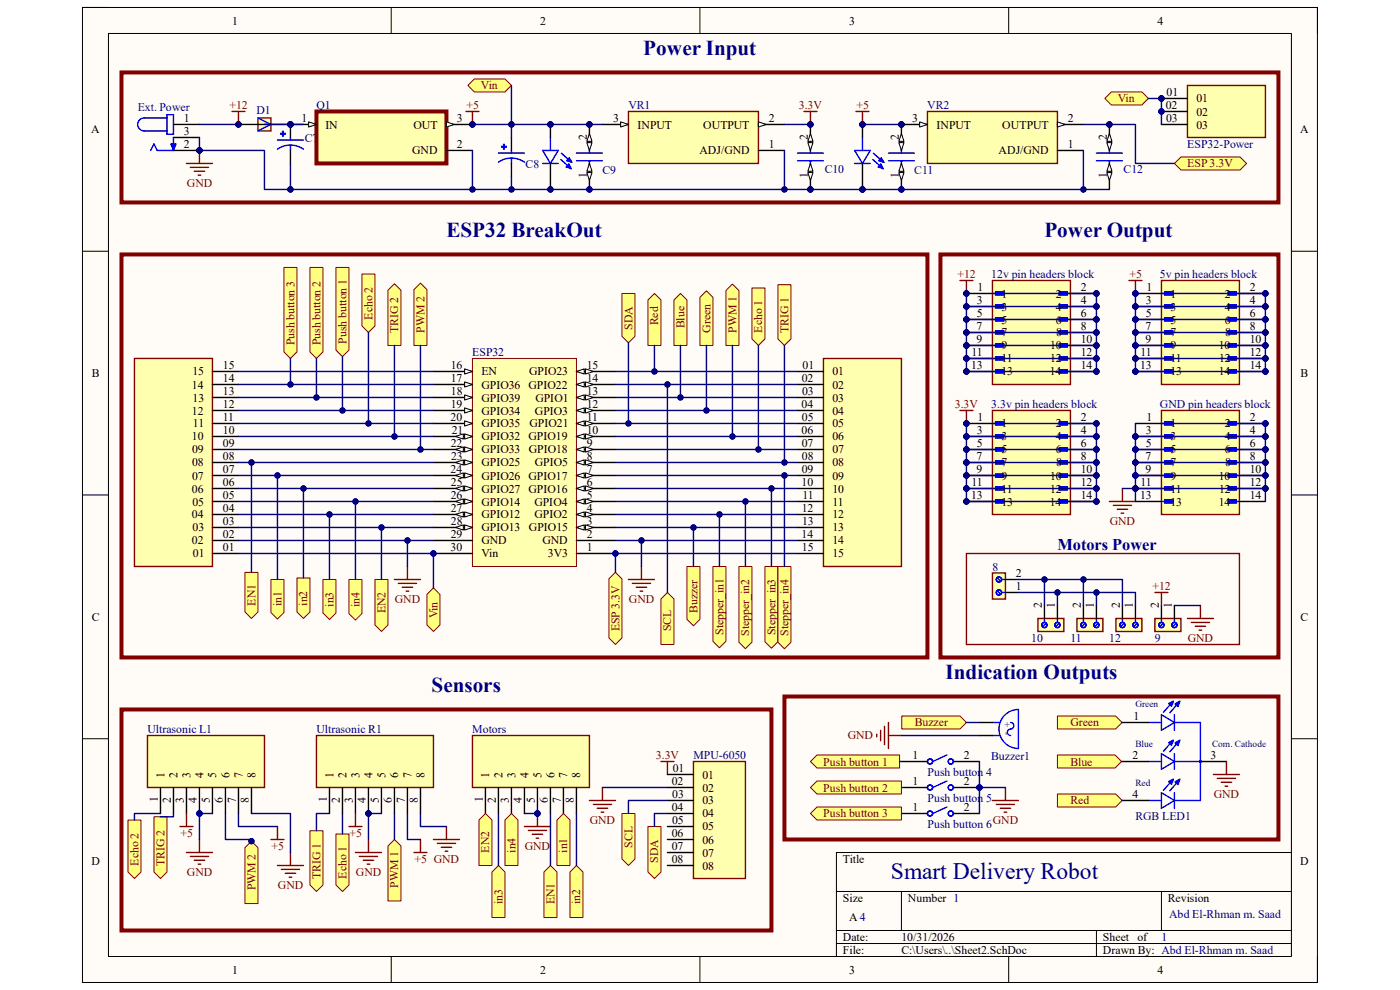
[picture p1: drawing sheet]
<svg xmlns="http://www.w3.org/2000/svg" width="297mm" height="210mm" viewBox="0 0 297 210" stroke-linecap="round" stroke-linejoin="round" font-family="sans-serif">
<defs><g id="words">
<text font-size="5" fill="#000080" x="189" y="186.4">Smart Delivery Robot</text>
<g font-size="4.5" fill="#000080">
<text x="136.5" y="11.6">Power Input</text>
<text x="94.7" y="50.3">ESP32 BreakOut</text>
<text x="221.6" y="50.3">Power Output</text>
<text x="91.6" y="146.8">Sensors</text>
<text x="200.6" y="144">Indication Outputs</text>
</g>
<text font-size="3.5" fill="#000080" x="224.3" y="116.7">Motors Power</text>
<g font-size="2.5">
<text x="49.3" y="5.2">1</text>
<text x="114.6" y="5.2">2</text>
<text x="180.2" y="5.2">3</text>
<text x="245.6" y="5.2">4</text>
<text x="247.3" y="23.1">02</text>
<text x="247.5" y="20.4">01</text>
<text x="253.8" y="21.7">01</text>
<text x="19.3" y="28.3">A</text>
<text x="39" y="25.9">1</text>
<text x="39" y="28.6">3</text>
<text x="64" y="25.9">1</text>
<text x="69" y="27.3">IN</text>
<text x="87.7" y="27.3">OUT</text>
<text x="96.9" y="25.9">3</text>
<text x="124.5" y="29.7" transform="rotate(-90 124.5 29.7)">2</text>
<text x="130" y="25.9">3</text>
<text x="135.3" y="27.3">INPUT</text>
<text x="149.2" y="27.3">OUTPUT</text>
<text x="163.1" y="25.9">2</text>
<text x="171.4" y="29.7" transform="rotate(-90 171.4 29.7)">2</text>
<text x="190.7" y="29.7" transform="rotate(-90 190.7 29.7)">2</text>
<text x="193.5" y="25.9">3</text>
<text x="198.7" y="27.3">INPUT</text>
<text x="212.6" y="27.3">OUTPUT</text>
<text x="226.5" y="25.9">2</text>
<text x="234.8" y="29.7" transform="rotate(-90 234.8 29.7)">2</text>
<text x="247.4" y="25.9">03</text>
<text x="253.8" y="24.5">02</text>
<text x="253.8" y="27.3">03</text>
<text x="275.8" y="28.3">A</text>
<text x="39" y="31.4">2</text>
<text x="87.5" y="32.8">GND</text>
<text x="96.9" y="31.4">2</text>
<text x="148.4" y="32.8">ADJ/GND</text>
<text x="163.1" y="31.4">1</text>
<text x="211.8" y="32.8">ADJ/GND</text>
<text x="226.5" y="31.4">1</text>
<text x="124.5" y="37.8" transform="rotate(-90 124.5 37.8)">1</text>
<text x="171.4" y="37.8" transform="rotate(-90 171.4 37.8)">1</text>
<text x="190.7" y="37.8" transform="rotate(-90 190.7 37.8)">1</text>
<text x="234.8" y="37.8" transform="rotate(-90 234.8 37.8)">1</text>
<text x="207.3" y="64.5">3</text>
<text x="207.4" y="61.7">1</text>
<text x="212.5" y="63.1">1</text>
<text x="212.5" y="65.9">3</text>
<text x="224" y="63.1">2</text>
<text x="224" y="65.9">4</text>
<text x="229.3" y="61.7">2</text>
<text x="229.3" y="64.5">4</text>
<text x="243.1" y="64.5">3</text>
<text x="243.2" y="61.7">1</text>
<text x="248.3" y="63.1">1</text>
<text x="248.3" y="65.9">3</text>
<text x="259.8" y="63.1">2</text>
<text x="259.8" y="65.9">4</text>
<text x="265.1" y="61.7">2</text>
<text x="265.1" y="64.5">4</text>
<text x="207.2" y="70">7</text>
<text x="207.2" y="67.2">5</text>
<text x="212.5" y="68.6">5</text>
<text x="212.5" y="71.4">7</text>
<text x="224" y="68.6">6</text>
<text x="224" y="71.4">8</text>
<text x="229.3" y="67.2">6</text>
<text x="229.3" y="70">8</text>
<text x="243" y="70">7</text>
<text x="243.1" y="67.2">5</text>
<text x="248.3" y="68.6">5</text>
<text x="248.3" y="71.4">7</text>
<text x="259.8" y="68.6">6</text>
<text x="259.9" y="71.4">8</text>
<text x="265.1" y="67.2">6</text>
<text x="265.1" y="70">8</text>
<text x="206.1" y="75.5">11</text>
<text x="207.2" y="72.8">9</text>
<text x="212.5" y="74.1">9</text>
<text x="212.5" y="76.9">11</text>
<text x="222.8" y="74.1">10</text>
<text x="222.8" y="76.9">12</text>
<text x="229.3" y="72.8">10</text>
<text x="229.3" y="75.5">12</text>
<text x="242" y="75.5">11</text>
<text x="243" y="72.8">9</text>
<text x="248.3" y="74.1">9</text>
<text x="248.3" y="76.9">11</text>
<text x="258.6" y="74.1">10</text>
<text x="258.6" y="76.9">12</text>
<text x="265.1" y="72.8">10</text>
<text x="265.1" y="75.5">12</text>
<text x="19.5" y="80">B</text>
<text x="40.7" y="82.4">14</text>
<text x="40.8" y="79.6">15</text>
<text x="47.3" y="83.8">13</text>
<text x="47.3" y="81">14</text>
<text x="47.3" y="78.3">15</text>
<text x="95.6" y="78.3">16</text>
<text x="95.6" y="81">17</text>
<text x="95.7" y="83.8">18</text>
<text x="102.1" y="79.6">EN</text>
<text x="102.1" y="82.4">GPIO36 GPIO22</text>
<text x="112.3" y="79.6">GPIO23</text>
<text x="124.5" y="83.8">13</text>
<text x="124.5" y="81">14</text>
<text x="124.5" y="78.3">15</text>
<text x="170.1" y="81">02</text>
<text x="170.2" y="83.8">03</text>
<text x="170.3" y="78.3">01</text>
<text x="176.6" y="79.6">01</text>
<text x="176.6" y="82.4">02</text>
<text x="206" y="78.3">13</text>
<text x="212.5" y="79.6">13</text>
<text x="222.7" y="79.6">14</text>
<text x="229.3" y="78.3">14</text>
<text x="241.9" y="78.3">13</text>
<text x="248.3" y="79.6">13</text>
<text x="258.6" y="79.6">14</text>
<text x="265.1" y="78.3">14</text>
<text x="275.9" y="80">B</text>
<text x="40.7" y="87.9">12</text>
<text x="40.9" y="85.2">13</text>
<text x="47.3" y="89.3">11</text>
<text x="47.3" y="86.5">12</text>
<text x="95.6" y="89.3">20</text>
<text x="95.6" y="86.5">19</text>
<text x="102.1" y="85.2">GPIO39</text>
<text x="102.1" y="87.9">GPIO34</text>
<text x="113.5" y="87.9">GPIO3</text>
<text x="113.6" y="85.2">GPIO1</text>
<text x="124.5" y="89.3">11</text>
<text x="124.5" y="86.5">12</text>
<text x="170" y="86.5">04</text>
<text x="170.1" y="89.3">05</text>
<text x="176.6" y="85.2">03</text>
<text x="176.6" y="87.9">04</text>
<text x="207.4" y="89.3">1</text>
<text x="229.3" y="89.3">2</text>
<text x="243.2" y="89.3">1</text>
<text x="265.1" y="89.3">2</text>
<text x="40.7" y="93.4">10</text>
<text x="40.9" y="90.7">11</text>
<text x="47.3" y="94.8">09</text>
<text x="47.3" y="92.1">10</text>
<text x="95.6" y="94.8">22</text>
<text x="95.8" y="92.1">21</text>
<text x="102.1" y="90.7">GPIO35</text>
<text x="102.1" y="93.4">GPIO32 GPIO19</text>
<text x="112.4" y="90.7">GPIO21</text>
<text x="124.5" y="94.8">9</text>
<text x="124.5" y="92.1">10</text>
<text x="170" y="92.1">06</text>
<text x="170.1" y="94.8">07</text>
<text x="176.6" y="90.7">05</text>
<text x="176.6" y="93.4">06</text>
<text x="207.2" y="94.8">5</text>
<text x="207.3" y="92.1">3</text>
<text x="212.5" y="90.7">1</text>
<text x="212.5" y="93.4">3</text>
<text x="224" y="90.7">2</text>
<text x="224" y="93.4">4</text>
<text x="229.3" y="92.1">4</text>
<text x="229.3" y="94.8">6</text>
<text x="243.1" y="94.8">5</text>
<text x="243.1" y="92.1">3</text>
<text x="248.3" y="90.7">1</text>
<text x="248.3" y="93.4">3</text>
<text x="259.8" y="90.7">2</text>
<text x="259.8" y="93.4">4</text>
<text x="265.1" y="92.1">4</text>
<text x="265.1" y="94.8">6</text>
<text x="40.8" y="101.7">07</text>
<text x="40.8" y="98.9">08</text>
<text x="40.8" y="96.2">09</text>
<text x="47.3" y="100.3">07</text>
<text x="47.3" y="97.6">08</text>
<text x="95.6" y="100.3">24</text>
<text x="95.7" y="97.6">23</text>
<text x="102.1" y="96.2">GPIO33</text>
<text x="102.1" y="98.9">GPIO25</text>
<text x="102.1" y="101.7">GPIO26 GPIO17</text>
<text x="112.2" y="96.2">GPIO18</text>
<text x="113.5" y="98.9">GPIO5</text>
<text x="124.5" y="100.3">7</text>
<text x="124.5" y="97.6">8</text>
<text x="170.1" y="100.3">09</text>
<text x="170.1" y="97.6">08</text>
<text x="176.6" y="96.2">07</text>
<text x="176.6" y="98.9">08</text>
<text x="176.6" y="101.7">09</text>
<text x="207.2" y="97.6">7</text>
<text x="207.2" y="100.3">9</text>
<text x="212.5" y="96.2">5</text>
<text x="212.5" y="98.9">7</text>
<text x="212.5" y="101.7">9</text>
<text x="222.8" y="101.7">10</text>
<text x="224" y="96.2">6</text>
<text x="224" y="98.9">8</text>
<text x="229.3" y="97.6">8</text>
<text x="229.3" y="100.3">10</text>
<text x="243" y="97.6">7</text>
<text x="243" y="100.3">9</text>
<text x="248.3" y="96.2">5</text>
<text x="248.3" y="98.9">7</text>
<text x="248.3" y="101.7">9</text>
<text x="258.6" y="101.7">10</text>
<text x="259.8" y="96.2">6</text>
<text x="259.9" y="98.9">8</text>
<text x="265.1" y="97.6">8</text>
<text x="265.1" y="100.3">10</text>
<text x="40.7" y="104.5">06</text>
<text x="40.8" y="107.2">05</text>
<text x="47.3" y="105.8">05</text>
<text x="47.3" y="103.1">06</text>
<text x="95.6" y="105.8">26</text>
<text x="95.7" y="103.1">25</text>
<text x="102.1" y="104.5">GPIO27 GPIO16</text>
<text x="102.1" y="107.2">GPIO14</text>
<text x="113.4" y="107.2">GPIO4</text>
<text x="124.5" y="105.8">5</text>
<text x="124.5" y="103.1">6</text>
<text x="170" y="103.1">10</text>
<text x="170.3" y="105.8">11</text>
<text x="176.6" y="104.5">10</text>
<text x="176.6" y="107.2">11</text>
<text x="206" y="105.8">13</text>
<text x="206.1" y="103.1">11</text>
<text x="212.5" y="104.5">11</text>
<text x="212.5" y="107.2">13</text>
<text x="222.7" y="107.2">14</text>
<text x="222.8" y="104.5">12</text>
<text x="229.3" y="103.1">12</text>
<text x="229.3" y="105.8">14</text>
<text x="241.9" y="105.8">13</text>
<text x="242" y="103.1">11</text>
<text x="248.3" y="104.5">11</text>
<text x="248.3" y="107.2">13</text>
<text x="258.6" y="107.2">14</text>
<text x="258.6" y="104.5">12</text>
<text x="265.1" y="103.1">12</text>
<text x="265.1" y="105.8">14</text>
<text x="40.7" y="110">04</text>
<text x="40.9" y="112.7">03</text>
<text x="47.3" y="111.4">03</text>
<text x="47.3" y="108.6">04</text>
<text x="95.6" y="108.6">27</text>
<text x="95.7" y="111.4">28</text>
<text x="102.1" y="110">GPIO12</text>
<text x="102.1" y="112.7">GPIO13</text>
<text x="112.2" y="112.7">GPIO15</text>
<text x="113.4" y="110">GPIO2</text>
<text x="124.5" y="111.4">3</text>
<text x="124.5" y="108.6">4</text>
<text x="170.1" y="108.6">12</text>
<text x="170.2" y="111.4">13</text>
<text x="176.6" y="110">12</text>
<text x="176.6" y="112.7">13</text>
<text x="40.7" y="115.5">02</text>
<text x="40.9" y="118.2">01</text>
<text x="47.3" y="116.9">01</text>
<text x="47.3" y="114.1">02</text>
<text x="95.6" y="116.9">30</text>
<text x="95.6" y="114.1">29</text>
<text x="102.1" y="115.5">GND</text>
<text x="102.1" y="118.2">Vin</text>
<text x="115.1" y="115.5">GND</text>
<text x="116.2" y="118.2">3V3</text>
<text x="124.5" y="116.9">1</text>
<text x="124.5" y="114.1">2</text>
<text x="170" y="114.1">14</text>
<text x="170.1" y="116.9">15</text>
<text x="176.6" y="115.5">14</text>
<text x="176.6" y="118.2">15</text>
<text x="215.5" y="125.1">1</text>
<text x="215.5" y="122.4">2</text>
<text x="19.5" y="131.7">C</text>
<text x="221" y="129" transform="rotate(-90 221 129)">2</text>
<text x="223.8" y="129" transform="rotate(-90 223.8 129)">1</text>
<text x="229.3" y="129" transform="rotate(-90 229.3 129)">2</text>
<text x="232.1" y="129" transform="rotate(-90 232.1 129)">1</text>
<text x="237.6" y="129" transform="rotate(-90 237.6 129)">2</text>
<text x="240.3" y="129" transform="rotate(-90 240.3 129)">1</text>
<text x="245.8" y="129" transform="rotate(-90 245.8 129)">2</text>
<text x="248.6" y="129" transform="rotate(-90 248.6 129)">1</text>
<text x="275.9" y="131.7">C</text>
<text x="240.4" y="152.7">1</text>
<text x="193.6" y="161">1</text>
<text x="204.5" y="161">2</text>
<text x="240.3" y="161">2</text>
<text x="256.8" y="161">3</text>
<text x="34.9" y="165.1" transform="rotate(-90 34.9 165.1)">1</text>
<text x="37.6" y="165.1" transform="rotate(-90 37.6 165.1)">2</text>
<text x="40.4" y="165.1" transform="rotate(-90 40.4 165.1)">3</text>
<text x="43.1" y="165.1" transform="rotate(-90 43.1 165.1)">4</text>
<text x="45.9" y="165.1" transform="rotate(-90 45.9 165.1)">5</text>
<text x="48.7" y="165.1" transform="rotate(-90 48.7 165.1)">6</text>
<text x="51.4" y="165.1" transform="rotate(-90 51.4 165.1)">7</text>
<text x="54.2" y="165.1" transform="rotate(-90 54.2 165.1)">8</text>
<text x="70.7" y="165.1" transform="rotate(-90 70.7 165.1)">1</text>
<text x="73.5" y="165.1" transform="rotate(-90 73.5 165.1)">2</text>
<text x="76.2" y="165.1" transform="rotate(-90 76.2 165.1)">3</text>
<text x="79" y="165.1" transform="rotate(-90 79 165.1)">4</text>
<text x="81.7" y="165.1" transform="rotate(-90 81.7 165.1)">5</text>
<text x="84.5" y="165.1" transform="rotate(-90 84.5 165.1)">6</text>
<text x="87.3" y="165.1" transform="rotate(-90 87.3 165.1)">7</text>
<text x="90" y="165.1" transform="rotate(-90 90 165.1)">8</text>
<text x="103.8" y="165.1" transform="rotate(-90 103.8 165.1)">1</text>
<text x="106.6" y="165.1" transform="rotate(-90 106.6 165.1)">2</text>
<text x="109.3" y="165.1" transform="rotate(-90 109.3 165.1)">3</text>
<text x="112.1" y="165.1" transform="rotate(-90 112.1 165.1)">4</text>
<text x="114.9" y="165.1" transform="rotate(-90 114.9 165.1)">5</text>
<text x="117.6" y="165.1" transform="rotate(-90 117.6 165.1)">6</text>
<text x="120.4" y="165.1" transform="rotate(-90 120.4 165.1)">7</text>
<text x="123.1" y="165.1" transform="rotate(-90 123.1 165.1)">8</text>
<text x="142.5" y="166.5">02</text>
<text x="142.7" y="163.7">01</text>
<text x="149" y="165.1">01</text>
<text x="149" y="167.9">02</text>
<text x="193.6" y="166.5">1</text>
<text x="204.5" y="166.5">2</text>
<text x="33.5" y="170.2" transform="rotate(-90 33.5 170.2)">1</text>
<text x="36.2" y="170.4" transform="rotate(-90 36.2 170.4)">2</text>
<text x="39" y="170.3" transform="rotate(-90 39 170.3)">3</text>
<text x="41.8" y="170.4" transform="rotate(-90 41.8 170.4)">4</text>
<text x="44.5" y="170.3" transform="rotate(-90 44.5 170.3)">5</text>
<text x="47.3" y="170.4" transform="rotate(-90 47.3 170.4)">6</text>
<text x="50" y="170.4" transform="rotate(-90 50 170.4)">7</text>
<text x="52.8" y="170.3" transform="rotate(-90 52.8 170.3)">8</text>
<text x="69.3" y="170.2" transform="rotate(-90 69.3 170.2)">1</text>
<text x="72.1" y="170.4" transform="rotate(-90 72.1 170.4)">2</text>
<text x="74.8" y="170.3" transform="rotate(-90 74.8 170.3)">3</text>
<text x="77.6" y="170.4" transform="rotate(-90 77.6 170.4)">4</text>
<text x="80.4" y="170.3" transform="rotate(-90 80.4 170.3)">5</text>
<text x="83.1" y="170.4" transform="rotate(-90 83.1 170.4)">6</text>
<text x="85.9" y="170.4" transform="rotate(-90 85.9 170.4)">7</text>
<text x="88.6" y="170.3" transform="rotate(-90 88.6 170.3)">8</text>
<text x="102.4" y="170.2" transform="rotate(-90 102.4 170.2)">1</text>
<text x="105.2" y="170.4" transform="rotate(-90 105.2 170.4)">2</text>
<text x="107.9" y="170.3" transform="rotate(-90 107.9 170.3)">3</text>
<text x="110.7" y="170.4" transform="rotate(-90 110.7 170.4)">4</text>
<text x="113.5" y="170.3" transform="rotate(-90 113.5 170.3)">5</text>
<text x="116.2" y="170.4" transform="rotate(-90 116.2 170.4)">6</text>
<text x="119" y="170.4" transform="rotate(-90 119 170.4)">7</text>
<text x="121.8" y="170.3" transform="rotate(-90 121.8 170.3)">8</text>
<text x="142.5" y="172">04</text>
<text x="142.6" y="169.3">03</text>
<text x="149" y="170.6">03</text>
<text x="149" y="173.4">04</text>
<text x="193.6" y="172">1</text>
<text x="204.5" y="172">2</text>
<text x="240.2" y="169.3">4</text>
<text x="142.5" y="177.5">06</text>
<text x="142.6" y="174.8">05</text>
<text x="149" y="176.1">05</text>
<text x="149" y="178.9">06</text>
<text x="19.4" y="183.4">D</text>
<text x="142.5" y="180.3">07</text>
<text x="142.5" y="183.1">08</text>
<text x="149" y="181.7">07</text>
<text x="149" y="184.4">08</text>
<text x="178.8" y="183.1">Title</text>
<text x="275.8" y="183.4">D</text>
<text x="178.8" y="191.3">Size</text>
<text x="192.6" y="191.3">Number 1</text>
<text x="247.7" y="191.3">Revision</text>
<text x="180.2" y="195.5">A 4</text>
<text x="178.8" y="199.6">Date:</text>
<text x="178.8" y="202.4">File:</text>
<text x="191.2" y="199.6">10/31/2026</text>
<text x="191.2" y="202.4">C:\Users\..\Sheet2.SchDoc</text>
<text x="234" y="199.6">Sheet of</text>
<text x="234" y="202.4">Drawn By: Abd El-Rhman m. Saad</text>
<text x="49.3" y="206.5">1</text>
<text x="114.6" y="206.5">2</text>
<text x="180.2" y="206.5">3</text>
<text x="245.6" y="206.5">4</text>
</g>
<g font-size="2.5" fill="#000080">
<text x="29.2" y="23.5">Ext. Power</text>
<text x="67.1" y="23.1">Q1</text>
<text x="133.3" y="23.1">VR1</text>
<text x="196.7" y="23.1">VR2</text>
<text x="54.4" y="24.2">D1</text>
<text x="64.6" y="30.1">C7</text>
<text x="111.5" y="35.6">C8</text>
<text x="251.9" y="31.4">ESP32-Power</text>
<text x="127.8" y="36.9">C9</text>
<text x="175" y="36.6">C10</text>
<text x="194" y="36.9">C11</text>
<text x="238.4" y="36.6">C12</text>
<text x="210.3" y="59">12v pin headers block</text>
<text x="246.1" y="59">5v pin headers block</text>
<text x="100.2" y="75.5">ESP32</text>
<text x="210.3" y="86.5">3.3v pin headers block</text>
<text x="246.1" y="86.5">GND pin headers block</text>
<text x="210.5" y="121">8</text>
<text x="218.8" y="136.2">10</text>
<text x="227.1" y="136.2">11</text>
<text x="235.3" y="136.2">12</text>
<text x="245" y="136.2">9</text>
<text x="31.3" y="155.5">Ultrasonic L1</text>
<text x="67.1" y="155.5">Ultrasonic R1</text>
<text x="100.2" y="155.5">Motors</text>
<text x="147.1" y="161">MPU-6050</text>
<text x="210.3" y="161.3">Buzzer1</text>
<text x="196.8" y="164.6">Push button 4</text>
<text x="196.8" y="170.1">Push button 5</text>
<text x="240.9" y="173.9">RGB LED1</text>
<text x="196.8" y="175.6">Push button 6</text>
<text x="248" y="194.6">Abd El-Rhman m. Saad</text>
<text x="246.4" y="199.6">1</text>
</g>
<g font-size="2.5" fill="#800000">
<text x="48.7" y="23.1">+12</text>
<text x="99" y="23.1">+5</text>
<text x="102" y="19">Vin</text>
<text x="169.5" y="23.1">3.3V</text>
<text x="181.7" y="23.1">+5</text>
<text x="237.1" y="21.7">Vin</text>
<text x="251.9" y="35.5">ESP 3.3V</text>
<text x="39.7" y="39.7">GND</text>
<text x="203.1" y="59">+12</text>
<text x="239.6" y="59">+5</text>
<text x="79" y="67.8" transform="rotate(-90 79 67.8)">Echo 2</text>
<text x="84.5" y="70.5" transform="rotate(-90 84.5 70.5)">TRIG 2</text>
<text x="90" y="70.5" transform="rotate(-90 90 70.5)">PWM 2</text>
<text x="134.2" y="70" transform="rotate(-90 134.2 70)">SDA</text>
<text x="139.7" y="69" transform="rotate(-90 139.7 69)">Red</text>
<text x="145.2" y="69.6" transform="rotate(-90 145.2 69.6)">Blue</text>
<text x="150.7" y="70.5" transform="rotate(-90 150.7 70.5)">Green</text>
<text x="156.2" y="70.5" transform="rotate(-90 156.2 70.5)">PWM 1</text>
<text x="161.7" y="70.5" transform="rotate(-90 161.7 70.5)">Echo 1</text>
<text x="167.3" y="70.5" transform="rotate(-90 167.3 70.5)">TRIG 1</text>
<text x="62.4" y="73.3" transform="rotate(-90 62.4 73.3)">Push button 3</text>
<text x="68" y="73.3" transform="rotate(-90 68 73.3)">Push button 2</text>
<text x="73.5" y="72.9" transform="rotate(-90 73.5 72.9)">Push button 1</text>
<text x="202.6" y="86.5">3.3V</text>
<text x="235.5" y="111.4">GND</text>
<text x="244.5" y="125.1">+12</text>
<text x="54.2" y="128.4" transform="rotate(-90 54.2 128.4)">EN1</text>
<text x="59.7" y="128.6" transform="rotate(-90 59.7 128.6)">in1</text>
<text x="65.2" y="128.4" transform="rotate(-90 65.2 128.4)">in2</text>
<text x="70.7" y="128.7" transform="rotate(-90 70.7 128.7)">in3</text>
<text x="76.2" y="128.8" transform="rotate(-90 76.2 128.8)">in4</text>
<text x="81.7" y="130.1" transform="rotate(-90 81.7 130.1)">EN2</text>
<text x="83.8" y="127.9">GND</text>
<text x="92.8" y="131.2" transform="rotate(-90 92.8 131.2)">Vin</text>
<text x="133.4" y="127.9">GND</text>
<text x="148" y="130" transform="rotate(-90 148 130)">Buzzer</text>
<text x="131.4" y="133.9" transform="rotate(-90 131.4 133.9)">ESP 3.3V</text>
<text x="142.4" y="133.9" transform="rotate(-90 142.4 133.9)">SCL</text>
<text x="153.5" y="134.7" transform="rotate(-90 153.5 134.7)">Stepper_in1</text>
<text x="159" y="134.8" transform="rotate(-90 159 134.8)">Stepper_in2</text>
<text x="164.5" y="134.7" transform="rotate(-90 164.5 134.7)">Stepper_in3</text>
<text x="167.3" y="134.9" transform="rotate(-90 167.3 134.9)">Stepper_in4</text>
<text x="252" y="136.2">GND</text>
<text x="194.1" y="154.1">Buzzer</text>
<text x="227.1" y="154.1">Green</text>
<text x="139.1" y="161">3.3V</text>
<text x="179.9" y="156.8">GND</text>
<text x="174.7" y="162.4">Push button 1</text>
<text x="174.7" y="167.9">Push button 2</text>
<text x="227.1" y="162.4">Blue</text>
<text x="174.7" y="173.4">Push button 3</text>
<text x="227.1" y="170.6">Red</text>
<text x="257.5" y="169.3">GND</text>
<text x="38.3" y="177.5">+5</text>
<text x="74.2" y="177.5">+5</text>
<text x="125.1" y="174.8">GND</text>
<text x="134.2" y="179.8" transform="rotate(-90 134.2 179.8)">SCL</text>
<text x="210.6" y="174.8">GND</text>
<text x="29.4" y="183.6" transform="rotate(-90 29.4 183.6)">Echo 2</text>
<text x="34.9" y="183.6" transform="rotate(-90 34.9 183.6)">TRIG 2</text>
<text x="39.7" y="185.8">GND</text>
<text x="57.6" y="180.3">+5</text>
<text x="75.5" y="185.8">GND</text>
<text x="87.9" y="183.1">+5 GND</text>
<text x="103.8" y="180.8" transform="rotate(-90 103.8 180.8)">EN2</text>
<text x="109.3" y="180.8" transform="rotate(-90 109.3 180.8)">in4</text>
<text x="111.3" y="180.3">GND</text>
<text x="120.4" y="180.8" transform="rotate(-90 120.4 180.8)">in1</text>
<text x="139.7" y="183" transform="rotate(-90 139.7 183)">SDA</text>
<text x="54.2" y="188.9" transform="rotate(-90 54.2 188.9)">PWM 2</text>
<text x="59" y="188.6">GND</text>
<text x="68" y="186.4" transform="rotate(-90 68 186.4)">TRIG 1</text>
<text x="73.5" y="186.4" transform="rotate(-90 73.5 186.4)">Echo 1</text>
<text x="84.5" y="188.3" transform="rotate(-90 84.5 188.3)">PWM 1</text>
<text x="106.6" y="191.9" transform="rotate(-90 106.6 191.9)">in3</text>
<text x="117.6" y="191.9" transform="rotate(-90 117.6 191.9)">EN1</text>
<text x="123.1" y="191.9" transform="rotate(-90 123.1 191.9)">in2</text>
</g>
<g font-size="2" fill="#000080">
<text x="213" y="153.2" transform="rotate(90 213 153.2)">+ -</text>
<text x="240.9" y="150.1">Green</text>
<text x="240.9" y="158.4">Blue</text>
<text x="257.1" y="158.4">Com. Cathode</text>
<text x="240.9" y="166.6">Red</text>
</g>
</g></defs>
<path d="M17.5 1.6h262v206.8h-262z" fill-rule="evenodd" fill="#fffcf8"/>
<path d="M17.5 1.6h262v206.8h-262z" fill="none" stroke="#000" stroke-width=".21"/>
<path d="M23 7.1h251v195.8h-251z" fill-rule="evenodd" fill="#fffcf8"/>
<g fill="none" stroke="#000" stroke-width=".21">
<path d="M17.5 1.6h5.5M23 7.1h251v195.8h-251zM83 1.6v5.5M148.5 1.6v5.5M214 1.6v5.5M274 1.6h5.5v5.5M17.5 53.3h5.5M274 53.3h5.5M17.5 105h5.5M274 105h5.5M17.5 156.7h5.5M274 156.7h5.5"/>
<path d="M177.4 189.1h96.6M177.4 197.4h96.6M191.2 189.1v8.3M232.6 197.4v5.5M246.4 189.1v8.3M274 180.8h-96.6v22.1M83 202.9v5.5M148.5 202.9v5.5M177.4 200.1h96.6M214 202.9v5.5M279.5 202.9v5.5"/>
</g>
<path d="M245 131.2h5.5v2.8h-5.5z" fill-rule="evenodd" fill="#ffffb0"/>
<path d="M39.6 34.7h5.5M40.4 35.5h3.8M41.2 36.3h2.2M42 37.2h.6M42.3 31.9v2.8M245 131.2h5.5v2.8h-5.5z" fill="none" stroke="#800000" stroke-width=".3"/>
<g fill="none" stroke="#00f" stroke-width=".3">
<path d="M246.4 131.2v.8M246.7 132.3l-.6 .6M249.1 131.2v.8M249.4 132.3l-.5 .6"/>
<circle cx="246.4" cy="132.6" r=".55"/>
<circle cx="249.1" cy="132.6" r=".55"/>
</g>
<path d="M246.4 128.4v2.8M249.1 128.4v2.8" fill="none" stroke="#000" stroke-width=".3"/>
<circle cx="42.3" cy="31.9" r=".55" fill="#000080"/>
<circle cx="42.3" cy="31.9" r=".55" fill="none" stroke="#000080" stroke-width=".21"/>
<circle cx="42.3" cy="31.9" r=".55" fill="#000080"/>
<circle cx="42.3" cy="31.9" r=".55" fill="none" stroke="#000080" stroke-width=".21"/>
<path d="M30.6 25h4.8M30.6 27.8h4.8M35.4 24.3h1.4v4.2h-1.4zM36.8 29.2v2.7h-3.5l-.6-1.4-.7 1.4" fill="none" stroke="#00f" stroke-width=".3"/>
<path d="M36.2 30.5h1.1l-.5 1.4z" fill="#00f"/>
<path d="M30.6 25a1.38 1.38 0 0 0-1.4 1.4 1.38 1.38 0 0 0 1.4 1.4M36.2 30.5h1.1l-.5 1.4z" fill="none" stroke="#00f" stroke-width=".3"/>
<path d="M36.8 26.4h5.5M36.8 29.2h5.5M36.8 31.9h5.5" fill="none" stroke="#000" stroke-width=".3"/>
<circle cx="42.3" cy="31.9" r=".55" fill="#000080"/>
<circle cx="42.3" cy="31.9" r=".55" fill="none" stroke="#000080" stroke-width=".21"/>
<circle cx="50.6" cy="26.4" r=".55" fill="#000080"/>
<circle cx="50.6" cy="26.4" r=".55" fill="none" stroke="#000080" stroke-width=".21"/>
<circle cx="61.6" cy="26.4" r=".55" fill="#000080"/>
<circle cx="61.6" cy="26.4" r=".55" fill="none" stroke="#000080" stroke-width=".21"/>
<path d="M54.7 25h2.8v2.8h-2.8z" fill-rule="evenodd" fill="#ffffb0"/>
<path d="M54.7 25h2.8v2.8h-2.8z" fill="none" stroke="#800000" stroke-width=".3"/>
<path d="M54.7 25l2.8 1.4-2.8 1.4" fill="none" stroke="#00f" stroke-width=".3"/>
<path d="M50.6 26.4h5.5" fill="none" stroke="#000" stroke-width=".3"/>
<circle cx="50.6" cy="26.4" r=".55" fill="#000080"/>
<circle cx="50.6" cy="26.4" r=".55" fill="none" stroke="#000080" stroke-width=".21"/>
<path d="M56.1 26.4h5.5" fill="none" stroke="#000" stroke-width=".3"/>
<circle cx="61.6" cy="26.4" r=".55" fill="#000080"/>
<circle cx="61.6" cy="26.4" r=".55" fill="none" stroke="#000080" stroke-width=".21"/>
<path d="M49.2 23.6h2.8M50.6 23.6v2.8" fill="none" stroke="#800000" stroke-width=".3"/>
<circle cx="50.6" cy="26.4" r=".55" fill="#000080"/>
<circle cx="50.6" cy="26.4" r=".55" fill="none" stroke="#000080" stroke-width=".21"/>
<circle cx="61.6" cy="26.4" r=".55" fill="#000080"/>
<circle cx="61.6" cy="26.4" r=".55" fill="none" stroke="#000080" stroke-width=".21"/>
<path d="M60 27.9h.1v.9h-.1z" fill-rule="evenodd" fill="#00f"/>
<path d="M60 27.9h.1v.9h-.1z" fill="none" stroke="#00f" stroke-width=".3"/>
<path d="M59.5 28.3h1v.1h-1z" fill-rule="evenodd" fill="#00f"/>
<path d="M58.9 31.6a4.8 4.8 0 0 1 5.5 0M58.9 29.7h5.5M59.5 28.3h1v.1h-1zM61.6 29.2v.5M61.6 30.8v1.1" fill="none" stroke="#00f" stroke-width=".3"/>
<path d="M61.6 26.4v2.8" fill="none" stroke="#000" stroke-width=".3"/>
<circle cx="61.6" cy="26.4" r=".55" fill="#000080"/>
<circle cx="61.6" cy="26.4" r=".55" fill="none" stroke="#000080" stroke-width=".21"/>
<path d="M61.6 31.9v2.8" fill="none" stroke="#000" stroke-width=".3"/>
<path d="M106.8 30.6h.2v1h-.2z" fill-rule="evenodd" fill="#00f"/>
<path d="M106.8 30.6h.2v1h-.2z" fill="none" stroke="#00f" stroke-width=".3"/>
<path d="M106.4 31.1h1v.1h-1z" fill-rule="evenodd" fill="#00f"/>
<path d="M105.7 34.4a4.8 4.8 0 0 1 5.6 0M105.7 32.5h5.6M106.4 31.1h1v.1h-1zM108.5 31.9v.6M108.5 33.6v1.1" fill="none" stroke="#00f" stroke-width=".3"/>
<path d="M108.5 29.2v2.7M108.5 34.7v2.7" fill="none" stroke="#000" stroke-width=".3"/>
<path d="M98.8 23.6h2.8M100.2 23.6v2.8" fill="none" stroke="#800000" stroke-width=".3"/>
<circle cx="100.2" cy="26.4" r=".55" fill="#000080"/>
<circle cx="100.2" cy="26.4" r=".55" fill="none" stroke="#000080" stroke-width=".21"/>
<circle cx="61.6" cy="26.4" r=".55" fill="#000080"/>
<circle cx="61.6" cy="26.4" r=".55" fill="none" stroke="#000080" stroke-width=".21"/>
<circle cx="100.2" cy="26.4" r=".55" fill="#000080"/>
<circle cx="100.2" cy="26.4" r=".55" fill="none" stroke="#000080" stroke-width=".21"/>
<path d="M67.1 23.6h27.6v11.1h-27.6z" fill-rule="evenodd" fill="#ffffb0"/>
<path d="M67.1 23.6h27.6v11.1h-27.6z" fill="none" stroke="#800000" stroke-width=".85"/>
<path d="M61.6 26.4h5.5" fill="none" stroke="#000" stroke-width=".3"/>
<path d="M65.5 25.8l1.6 .6-1.6 .6z" fill="#f8fcff"/>
<path d="M65.5 25.8l1.6 .6-1.6 .6z" fill="none" stroke="#000" stroke-width=".21"/>
<circle cx="61.6" cy="26.4" r=".55" fill="#000080"/>
<circle cx="61.6" cy="26.4" r=".55" fill="none" stroke="#000080" stroke-width=".21"/>
<path d="M94.7 26.4h5.5" fill="none" stroke="#000" stroke-width=".3"/>
<path d="M94.7 25.8l1.7 .6-1.7 .6z" fill="#f8fcff"/>
<path d="M94.7 25.8l1.7 .6-1.7 .6z" fill="none" stroke="#000" stroke-width=".21"/>
<circle cx="100.2" cy="26.4" r=".55" fill="#000080"/>
<circle cx="100.2" cy="26.4" r=".55" fill="none" stroke="#000080" stroke-width=".21"/>
<path d="M94.7 31.9h5.5" fill="none" stroke="#000" stroke-width=".3"/>
<circle cx="125" cy="40.2" r=".55" fill="#000080"/>
<circle cx="125" cy="40.2" r=".55" fill="none" stroke="#000080" stroke-width=".21"/>
<circle cx="125" cy="26.4" r=".55" fill="#000080"/>
<circle cx="125" cy="26.4" r=".55" fill="none" stroke="#000080" stroke-width=".21"/>
<path d="M122.3 34.1h5.5M122.3 32.5h5.5M125 31.9v.6M125 34.1v.6" fill="none" stroke="#00f" stroke-width=".3"/>
<path d="M125 34.7v5.5" fill="none" stroke="#000" stroke-width=".3"/>
<path d="M125 34.7l.6 1.6h-1.1z" fill="#f8fcff"/>
<path d="M125 34.7l.6 1.6h-1.1z" fill="none" stroke="#000" stroke-width=".21"/>
<path d="M124.5 36.6h1.1l-.6 1.7z" fill="#f8fcff"/>
<path d="M124.5 36.6h1.1l-.6 1.7z" fill="none" stroke="#000" stroke-width=".21"/>
<circle cx="125" cy="40.2" r=".55" fill="#000080"/>
<circle cx="125" cy="40.2" r=".55" fill="none" stroke="#000080" stroke-width=".21"/>
<path d="M125 26.4v5.5" fill="none" stroke="#000" stroke-width=".3"/>
<path d="M124.5 30.3h1.1l-.6 1.6z" fill="#f8fcff"/>
<path d="M124.5 30.3h1.1l-.6 1.6z" fill="none" stroke="#000" stroke-width=".21"/>
<path d="M125 28.3l.6 1.7h-1.1z" fill="#f8fcff"/>
<path d="M125 28.3l.6 1.7h-1.1z" fill="none" stroke="#000" stroke-width=".21"/>
<circle cx="125" cy="26.4" r=".55" fill="#000080"/>
<circle cx="125" cy="26.4" r=".55" fill="none" stroke="#000080" stroke-width=".21"/>
<circle cx="171.9" cy="40.2" r=".55" fill="#000080"/>
<circle cx="171.9" cy="40.2" r=".55" fill="none" stroke="#000080" stroke-width=".21"/>
<circle cx="171.9" cy="26.4" r=".55" fill="#000080"/>
<circle cx="171.9" cy="26.4" r=".55" fill="none" stroke="#000080" stroke-width=".21"/>
<path d="M169.2 34.1h5.5M169.2 32.5h5.5M171.9 31.9v.6M171.9 34.1v.6" fill="none" stroke="#00f" stroke-width=".3"/>
<path d="M171.9 34.7v5.5" fill="none" stroke="#000" stroke-width=".3"/>
<path d="M171.9 34.7l.6 1.6h-1.1z" fill="#f8fcff"/>
<path d="M171.9 34.7l.6 1.6h-1.1z" fill="none" stroke="#000" stroke-width=".21"/>
<path d="M171.4 36.6h1.1l-.6 1.7z" fill="#f8fcff"/>
<path d="M171.4 36.6h1.1l-.6 1.7z" fill="none" stroke="#000" stroke-width=".21"/>
<circle cx="171.9" cy="40.2" r=".55" fill="#000080"/>
<circle cx="171.9" cy="40.2" r=".55" fill="none" stroke="#000080" stroke-width=".21"/>
<path d="M171.9 26.4v5.5" fill="none" stroke="#000" stroke-width=".3"/>
<path d="M171.4 30.3h1.1l-.6 1.6z" fill="#f8fcff"/>
<path d="M171.4 30.3h1.1l-.6 1.6z" fill="none" stroke="#000" stroke-width=".21"/>
<path d="M171.9 28.3l.6 1.7h-1.1z" fill="#f8fcff"/>
<path d="M171.9 28.3l.6 1.7h-1.1z" fill="none" stroke="#000" stroke-width=".21"/>
<circle cx="171.9" cy="26.4" r=".55" fill="#000080"/>
<circle cx="171.9" cy="26.4" r=".55" fill="none" stroke="#000080" stroke-width=".21"/>
<circle cx="116.8" cy="26.4" r=".55" fill="#000080"/>
<circle cx="116.8" cy="26.4" r=".55" fill="none" stroke="#000080" stroke-width=".21"/>
<circle cx="116.8" cy="40.2" r=".55" fill="#000080"/>
<circle cx="116.8" cy="40.2" r=".55" fill="none" stroke="#000080" stroke-width=".21"/>
<g fill="none" stroke="#00f" stroke-width=".3">
<path d="M115.1 31.9h3.3l-1.6 2.8zM115.1 34.7h3.3M116.8 29.2v2.7M119 33.8l2.2 2M119.1 32.5l2.2 1.9M120.1 35.4l.6-.6 .5 1M120.1 35.4l1.1 .4M120.2 34.1l.6-.6 .5 .9M120.2 34.1l1.1 .3M120.6 35l.1 .3M120.7 33.6l.2 .3M120.9 35.3v.1h-.8"/>
<path d="M121 34v.1h-.8"/>
</g>
<path d="M116.8 26.4v2.8" fill="none" stroke="#000" stroke-width=".3"/>
<circle cx="116.8" cy="26.4" r=".55" fill="#000080"/>
<circle cx="116.8" cy="26.4" r=".55" fill="none" stroke="#000080" stroke-width=".21"/>
<path d="M116.8 34.7v5.5" fill="none" stroke="#000" stroke-width=".3"/>
<circle cx="116.8" cy="40.2" r=".55" fill="#000080"/>
<circle cx="116.8" cy="40.2" r=".55" fill="none" stroke="#000080" stroke-width=".21"/>
<path d="M133.3 23.6h27.6v11.1h-27.6z" fill-rule="evenodd" fill="#ffffb0"/>
<path d="M133.3 23.6h27.6v11.1h-27.6z" fill="none" stroke="#800000" stroke-width=".3"/>
<path d="M127.8 26.4h5.5" fill="none" stroke="#000" stroke-width=".3"/>
<path d="M131.7 25.8l1.6 .6-1.6 .6z" fill="#f8fcff"/>
<path d="M131.7 25.8l1.6 .6-1.6 .6z" fill="none" stroke="#000" stroke-width=".21"/>
<path d="M160.9 26.4h5.5" fill="none" stroke="#000" stroke-width=".3"/>
<path d="M160.9 25.8l1.6 .6-1.6 .6z" fill="#f8fcff"/>
<path d="M160.9 25.8l1.6 .6-1.6 .6z" fill="none" stroke="#000" stroke-width=".21"/>
<path d="M160.9 31.9h5.5" fill="none" stroke="#000" stroke-width=".3"/>
<path d="M170.6 23.6h2.7M171.9 23.6v2.8" fill="none" stroke="#800000" stroke-width=".3"/>
<circle cx="171.9" cy="26.4" r=".55" fill="#000080"/>
<circle cx="171.9" cy="26.4" r=".55" fill="none" stroke="#000080" stroke-width=".21"/>
<path d="M100.6 16.7h6.5l1.4 1.4-1.4 1.4h-6.5l-1.3-1.4z" fill-rule="evenodd" fill="#ffff80"/>
<path d="M99.3 18.1l1.3-1.4h6.5l1.4 1.4-1.4 1.4h-6.5z" fill="none" stroke="#800000" stroke-width=".21"/>
<circle cx="191.2" cy="40.2" r=".55" fill="#000080"/>
<circle cx="191.2" cy="40.2" r=".55" fill="none" stroke="#000080" stroke-width=".21"/>
<circle cx="191.2" cy="26.4" r=".55" fill="#000080"/>
<circle cx="191.2" cy="26.4" r=".55" fill="none" stroke="#000080" stroke-width=".21"/>
<path d="M188.5 34.1h5.5M188.5 32.5h5.5M191.2 31.9v.6M191.2 34.1v.6" fill="none" stroke="#00f" stroke-width=".3"/>
<path d="M191.2 34.7v5.5" fill="none" stroke="#000" stroke-width=".3"/>
<path d="M191.2 34.7l.6 1.6h-1.1z" fill="#f8fcff"/>
<path d="M191.2 34.7l.6 1.6h-1.1z" fill="none" stroke="#000" stroke-width=".21"/>
<path d="M190.7 36.6h1.1l-.6 1.7z" fill="#f8fcff"/>
<path d="M190.7 36.6h1.1l-.6 1.7z" fill="none" stroke="#000" stroke-width=".21"/>
<circle cx="191.2" cy="40.2" r=".55" fill="#000080"/>
<circle cx="191.2" cy="40.2" r=".55" fill="none" stroke="#000080" stroke-width=".21"/>
<path d="M191.2 26.4v5.5" fill="none" stroke="#000" stroke-width=".3"/>
<path d="M190.7 30.3h1.1l-.6 1.6z" fill="#f8fcff"/>
<path d="M190.7 30.3h1.1l-.6 1.6z" fill="none" stroke="#000" stroke-width=".21"/>
<path d="M191.2 28.3l.6 1.7h-1.1z" fill="#f8fcff"/>
<path d="M191.2 28.3l.6 1.7h-1.1z" fill="none" stroke="#000" stroke-width=".21"/>
<circle cx="191.2" cy="26.4" r=".55" fill="#000080"/>
<circle cx="191.2" cy="26.4" r=".55" fill="none" stroke="#000080" stroke-width=".21"/>
<circle cx="235.4" cy="26.4" r=".55" fill="#000080"/>
<circle cx="235.4" cy="26.4" r=".55" fill="none" stroke="#000080" stroke-width=".21"/>
<path d="M232.6 34.1h5.5M232.6 32.5h5.5M235.4 31.9v.6M235.4 34.1v.6" fill="none" stroke="#00f" stroke-width=".3"/>
<path d="M235.4 34.7v5.5" fill="none" stroke="#000" stroke-width=".3"/>
<path d="M235.4 34.7l.5 1.6h-1.1z" fill="#f8fcff"/>
<path d="M235.4 34.7l.5 1.6h-1.1z" fill="none" stroke="#000" stroke-width=".21"/>
<path d="M234.8 36.6h1.1l-.5 1.7z" fill="#f8fcff"/>
<path d="M234.8 36.6h1.1l-.5 1.7z" fill="none" stroke="#000" stroke-width=".21"/>
<path d="M235.4 26.4v5.5" fill="none" stroke="#000" stroke-width=".3"/>
<path d="M234.8 30.3h1.1l-.5 1.6z" fill="#f8fcff"/>
<path d="M234.8 30.3h1.1l-.5 1.6z" fill="none" stroke="#000" stroke-width=".21"/>
<path d="M235.4 28.3l.5 1.7h-1.1z" fill="#f8fcff"/>
<path d="M235.4 28.3l.5 1.7h-1.1z" fill="none" stroke="#000" stroke-width=".21"/>
<circle cx="235.4" cy="26.4" r=".55" fill="#000080"/>
<circle cx="235.4" cy="26.4" r=".55" fill="none" stroke="#000080" stroke-width=".21"/>
<circle cx="183" cy="26.4" r=".55" fill="#000080"/>
<circle cx="183" cy="26.4" r=".55" fill="none" stroke="#000080" stroke-width=".21"/>
<circle cx="183" cy="40.2" r=".55" fill="#000080"/>
<circle cx="183" cy="40.2" r=".55" fill="none" stroke="#000080" stroke-width=".21"/>
<g fill="none" stroke="#00f" stroke-width=".3">
<path d="M181.3 31.9h3.3l-1.6 2.8zM181.3 34.7h3.3M183 29.2v2.7M185.2 33.8l2.2 2M185.3 32.5l2.2 1.9M186.3 35.4l.5-.6 .6 1M186.3 35.4l1.1 .4M186.4 34.1l.6-.6 .5 .9M186.4 34.1l1.1 .3M186.8 35l.1 .3M186.9 33.7l.1 .2M187.1 35.3v.1h-.8"/>
<path d="M187.2 34v.1h-.8"/>
</g>
<path d="M183 26.4v2.8" fill="none" stroke="#000" stroke-width=".3"/>
<circle cx="183" cy="26.4" r=".55" fill="#000080"/>
<circle cx="183" cy="26.4" r=".55" fill="none" stroke="#000080" stroke-width=".21"/>
<path d="M183 34.7v5.5" fill="none" stroke="#000" stroke-width=".3"/>
<circle cx="183" cy="40.2" r=".55" fill="#000080"/>
<circle cx="183" cy="40.2" r=".55" fill="none" stroke="#000080" stroke-width=".21"/>
<circle cx="191.2" cy="26.4" r=".55" fill="#000080"/>
<circle cx="191.2" cy="26.4" r=".55" fill="none" stroke="#000080" stroke-width=".21"/>
<path d="M196.7 23.6h27.6v11.1h-27.6z" fill-rule="evenodd" fill="#ffffb0"/>
<path d="M196.7 23.6h27.6v11.1h-27.6z" fill="none" stroke="#800000" stroke-width=".3"/>
<path d="M191.2 26.4h5.5" fill="none" stroke="#000" stroke-width=".3"/>
<path d="M195.1 25.9l1.6 .5-1.6 .6z" fill="#f8fcff"/>
<path d="M195.1 25.9l1.6 .5-1.6 .6z" fill="none" stroke="#000" stroke-width=".21"/>
<circle cx="191.2" cy="26.4" r=".55" fill="#000080"/>
<circle cx="191.2" cy="26.4" r=".55" fill="none" stroke="#000080" stroke-width=".21"/>
<path d="M224.3 26.4h5.5" fill="none" stroke="#000" stroke-width=".3"/>
<path d="M224.3 25.9l1.7 .5-1.7 .6z" fill="#f8fcff"/>
<path d="M224.3 25.9l1.7 .5-1.7 .6z" fill="none" stroke="#000" stroke-width=".21"/>
<path d="M224.3 31.9h5.5" fill="none" stroke="#000" stroke-width=".3"/>
<path d="M210.5 121.5h2.8v5.6h-2.8z" fill-rule="evenodd" fill="#ffffb0"/>
<path d="M210.5 121.5h2.8v5.6h-2.8z" fill="none" stroke="#800000" stroke-width=".3"/>
<g fill="none" stroke="#00f" stroke-width=".3">
<path d="M211.6 125.4l.6 .6M211.6 122.7l.6 .5M212.5 125.7h.8M212.5 122.9h.8"/>
<circle cx="211.9" cy="122.9" r=".55"/>
<circle cx="211.9" cy="125.7" r=".55"/>
</g>
<path d="M213.3 125.7h2.7M213.3 122.9h2.7" fill="none" stroke="#000" stroke-width=".3"/>
<path d="M220.2 131.2h5.5v2.8h-5.5z" fill-rule="evenodd" fill="#ffffb0"/>
<path d="M220.2 131.2h5.5v2.8h-5.5z" fill="none" stroke="#800000" stroke-width=".3"/>
<g fill="none" stroke="#00f" stroke-width=".3">
<path d="M221.6 131.2v.8M221.8 132.3l-.5 .6M224.3 131.2v.8M224.6 132.3l-.6 .6"/>
<circle cx="221.6" cy="132.6" r=".55"/>
<circle cx="224.3" cy="132.6" r=".55"/>
</g>
<path d="M221.6 128.4v2.8M224.3 128.4v2.8" fill="none" stroke="#000" stroke-width=".3"/>
<path d="M228.5 131.2h5.5v2.8h-5.5z" fill-rule="evenodd" fill="#ffffb0"/>
<path d="M228.5 131.2h5.5v2.8h-5.5z" fill="none" stroke="#800000" stroke-width=".3"/>
<g fill="none" stroke="#00f" stroke-width=".3">
<path d="M229.8 131.2v.8M230.1 132.3l-.5 .6M232.6 131.2v.8M232.9 132.3l-.6 .6"/>
<circle cx="229.8" cy="132.6" r=".55"/>
<circle cx="232.6" cy="132.6" r=".55"/>
</g>
<path d="M229.8 128.4v2.8M232.6 128.4v2.8" fill="none" stroke="#000" stroke-width=".3"/>
<path d="M236.7 131.2h5.6v2.8h-5.6z" fill-rule="evenodd" fill="#ffffb0"/>
<path d="M236.7 131.2h5.6v2.8h-5.6zM245 125.7h2.8M246.4 125.7v2.7M251.9 131.2h5.5M252.7 132h3.9M253.6 132.9h2.2M254.4 133.7h.5M254.7 128.4v2.8" fill="none" stroke="#800000" stroke-width=".3"/>
<g fill="none" stroke="#00f" stroke-width=".3">
<path d="M238.1 131.2v.8M238.4 132.3l-.6 .6M240.9 131.2v.8M241.2 132.3l-.6 .6"/>
<circle cx="238.1" cy="132.6" r=".55"/>
<circle cx="240.9" cy="132.6" r=".55"/>
</g>
<path d="M238.1 128.4v2.8M240.9 128.4v2.8" fill="none" stroke="#000" stroke-width=".3"/>
<path d="M249.1 34.7l1.4-1.4h12.6l1.4 1.4-1.4 1.4h-12.6z" fill-rule="evenodd" fill="#ffff80"/>
<path d="M249.1 34.7l1.4-1.4h12.6l1.4 1.4-1.4 1.4h-12.6z" fill="none" stroke="#800000" stroke-width=".21"/>
<path d="M28.5 76h16.6v44.2h-16.6z" fill-rule="evenodd" fill="#ffffb0"/>
<path d="M28.5 76h16.6v44.2h-16.6z" fill="none" stroke="#800000" stroke-width=".3"/>
<g fill="none" stroke="#000" stroke-width=".3">
<path d="M45.1 78.8h5.5M45.1 98.1h5.5M45.1 95.3h5.5M45.1 92.6h5.5M45.1 89.8h5.5M45.1 87.1h5.5M45.1 84.3h5.5M45.1 81.6h5.5M45.1 117.4h5.5M45.1 114.6h5.5M45.1 111.9h5.5M45.1 109.1h5.5"/>
<path d="M45.1 106.4h5.5M45.1 103.6h5.5M45.1 100.9h5.5"/>
</g>
<circle cx="130.6" cy="117.4" r=".55" fill="#000080"/>
<circle cx="130.6" cy="117.4" r=".55" fill="none" stroke="#000080" stroke-width=".21"/>
<circle cx="92" cy="117.4" r=".55" fill="#000080"/>
<circle cx="92" cy="117.4" r=".55" fill="none" stroke="#000080" stroke-width=".21"/>
<path d="M100.2 76h22.1v44.2h-22.1z" fill-rule="evenodd" fill="#ffffb0"/>
<path d="M100.2 76h22.1v44.2h-22.1z" fill="none" stroke="#800000" stroke-width=".21"/>
<path d="M122.3 117.4h8.3" fill="none" stroke="#000" stroke-width=".3"/>
<circle cx="130.6" cy="117.4" r=".55" fill="#000080"/>
<circle cx="130.6" cy="117.4" r=".55" fill="none" stroke="#000080" stroke-width=".21"/>
<path d="M122.3 114.6h8.3M122.3 111.9h8.3" fill="none" stroke="#000" stroke-width=".3"/>
<path d="M122.3 111.9l1.6-.6v1.1z" fill="#f8fcff"/>
<path d="M122.3 111.9l1.6-.6v1.1z" fill="none" stroke="#000" stroke-width=".21"/>
<path d="M124.2 111.3l1.7 .6-1.7 .5z" fill="#f8fcff"/>
<path d="M124.2 111.3l1.7 .6-1.7 .5z" fill="none" stroke="#000" stroke-width=".21"/>
<path d="M122.3 109.1h8.3" fill="none" stroke="#000" stroke-width=".3"/>
<path d="M122.3 109.1l1.6-.5v1.1z" fill="#f8fcff"/>
<path d="M122.3 109.1l1.6-.5v1.1z" fill="none" stroke="#000" stroke-width=".21"/>
<path d="M124.2 108.6l1.7 .5-1.7 .6z" fill="#f8fcff"/>
<path d="M124.2 108.6l1.7 .5-1.7 .6z" fill="none" stroke="#000" stroke-width=".21"/>
<path d="M122.3 106.4h8.3" fill="none" stroke="#000" stroke-width=".3"/>
<path d="M122.3 106.4l1.6-.6v1.1z" fill="#f8fcff"/>
<path d="M122.3 106.4l1.6-.6v1.1z" fill="none" stroke="#000" stroke-width=".21"/>
<path d="M124.2 105.8l1.7 .6-1.7 .5z" fill="#f8fcff"/>
<path d="M124.2 105.8l1.7 .6-1.7 .5z" fill="none" stroke="#000" stroke-width=".21"/>
<path d="M122.3 103.6h8.3" fill="none" stroke="#000" stroke-width=".3"/>
<path d="M122.3 103.6l1.6-.5v1.1z" fill="#f8fcff"/>
<path d="M122.3 103.6l1.6-.5v1.1z" fill="none" stroke="#000" stroke-width=".21"/>
<path d="M124.2 103.1l1.7 .5-1.7 .6z" fill="#f8fcff"/>
<path d="M124.2 103.1l1.7 .5-1.7 .6z" fill="none" stroke="#000" stroke-width=".21"/>
<path d="M122.3 100.9h8.3" fill="none" stroke="#000" stroke-width=".3"/>
<path d="M122.3 100.9l1.6-.6v1.1z" fill="#f8fcff"/>
<path d="M122.3 100.9l1.6-.6v1.1z" fill="none" stroke="#000" stroke-width=".21"/>
<path d="M124.2 100.3l1.7 .6-1.7 .5z" fill="#f8fcff"/>
<path d="M124.2 100.3l1.7 .6-1.7 .5z" fill="none" stroke="#000" stroke-width=".21"/>
<path d="M122.3 98.1h8.3" fill="none" stroke="#000" stroke-width=".3"/>
<path d="M122.3 98.1l1.6-.6v1.2z" fill="#f8fcff"/>
<path d="M122.3 98.1l1.6-.6v1.2z" fill="none" stroke="#000" stroke-width=".21"/>
<path d="M124.2 97.5l1.7 .6-1.7 .6z" fill="#f8fcff"/>
<path d="M124.2 97.5l1.7 .6-1.7 .6z" fill="none" stroke="#000" stroke-width=".21"/>
<path d="M122.3 95.3h8.3" fill="none" stroke="#000" stroke-width=".3"/>
<path d="M122.3 95.3l1.6-.5v1.1z" fill="#f8fcff"/>
<path d="M122.3 95.3l1.6-.5v1.1z" fill="none" stroke="#000" stroke-width=".21"/>
<path d="M124.2 94.8l1.7 .5-1.7 .6z" fill="#f8fcff"/>
<path d="M124.2 94.8l1.7 .5-1.7 .6z" fill="none" stroke="#000" stroke-width=".21"/>
<path d="M122.3 92.6h8.3" fill="none" stroke="#000" stroke-width=".3"/>
<path d="M122.3 92.6l1.6-.6v1.1z" fill="#f8fcff"/>
<path d="M122.3 92.6l1.6-.6v1.1z" fill="none" stroke="#000" stroke-width=".21"/>
<path d="M124.2 92l1.7 .6-1.7 .5z" fill="#f8fcff"/>
<path d="M124.2 92l1.7 .6-1.7 .5z" fill="none" stroke="#000" stroke-width=".21"/>
<path d="M122.3 89.8h8.3" fill="none" stroke="#000" stroke-width=".3"/>
<path d="M122.3 89.8l1.6-.5v1.1z" fill="#f8fcff"/>
<path d="M122.3 89.8l1.6-.5v1.1z" fill="none" stroke="#000" stroke-width=".21"/>
<path d="M124.2 89.3l1.7 .5-1.7 .6z" fill="#f8fcff"/>
<path d="M124.2 89.3l1.7 .5-1.7 .6z" fill="none" stroke="#000" stroke-width=".21"/>
<path d="M122.3 87.1h8.3" fill="none" stroke="#000" stroke-width=".3"/>
<path d="M122.3 87.1l1.6-.6v1.1z" fill="#f8fcff"/>
<path d="M122.3 87.1l1.6-.6v1.1z" fill="none" stroke="#000" stroke-width=".21"/>
<path d="M124.2 86.5l1.7 .6-1.7 .5z" fill="#f8fcff"/>
<path d="M124.2 86.5l1.7 .6-1.7 .5z" fill="none" stroke="#000" stroke-width=".21"/>
<path d="M122.3 84.3h8.3" fill="none" stroke="#000" stroke-width=".3"/>
<path d="M122.3 84.3l1.6-.5v1.1z" fill="#f8fcff"/>
<path d="M122.3 84.3l1.6-.5v1.1z" fill="none" stroke="#000" stroke-width=".21"/>
<path d="M124.2 83.8l1.7 .5-1.7 .6z" fill="#f8fcff"/>
<path d="M124.2 83.8l1.7 .5-1.7 .6z" fill="none" stroke="#000" stroke-width=".21"/>
<path d="M122.3 81.6h8.3" fill="none" stroke="#000" stroke-width=".3"/>
<path d="M122.3 81.6l1.6-.6v1.1z" fill="#f8fcff"/>
<path d="M122.3 81.6l1.6-.6v1.1z" fill="none" stroke="#000" stroke-width=".21"/>
<path d="M124.2 81l1.7 .6-1.7 .5z" fill="#f8fcff"/>
<path d="M124.2 81l1.7 .6-1.7 .5z" fill="none" stroke="#000" stroke-width=".21"/>
<path d="M122.3 78.8h8.3" fill="none" stroke="#000" stroke-width=".3"/>
<path d="M122.3 78.8l1.6-.6v1.1z" fill="#f8fcff"/>
<path d="M122.3 78.8l1.6-.6v1.1z" fill="none" stroke="#000" stroke-width=".21"/>
<path d="M124.2 78.2l1.7 .6-1.7 .5z" fill="#f8fcff"/>
<path d="M124.2 78.2l1.7 .6-1.7 .5z" fill="none" stroke="#000" stroke-width=".21"/>
<path d="M92 78.8h8.2" fill="none" stroke="#000" stroke-width=".3"/>
<path d="M98.6 78.2l1.6 .6-1.6 .5z" fill="#f8fcff"/>
<path d="M98.6 78.2l1.6 .6-1.6 .5z" fill="none" stroke="#000" stroke-width=".21"/>
<path d="M92 81.6h8.2" fill="none" stroke="#000" stroke-width=".3"/>
<path d="M98.6 81l1.6 .6-1.6 .5z" fill="#f8fcff"/>
<path d="M98.6 81l1.6 .6-1.6 .5z" fill="none" stroke="#000" stroke-width=".21"/>
<path d="M92 84.3h8.2" fill="none" stroke="#000" stroke-width=".3"/>
<path d="M98.6 83.8l1.6 .5-1.6 .6z" fill="#f8fcff"/>
<path d="M98.6 83.8l1.6 .5-1.6 .6z" fill="none" stroke="#000" stroke-width=".21"/>
<path d="M92 87.1h8.2" fill="none" stroke="#000" stroke-width=".3"/>
<path d="M98.6 86.5l1.6 .6-1.6 .5z" fill="#f8fcff"/>
<path d="M98.6 86.5l1.6 .6-1.6 .5z" fill="none" stroke="#000" stroke-width=".21"/>
<path d="M92 89.8h8.2" fill="none" stroke="#000" stroke-width=".3"/>
<path d="M98.6 89.3l1.6 .5-1.6 .6z" fill="#f8fcff"/>
<path d="M98.6 89.3l1.6 .5-1.6 .6z" fill="none" stroke="#000" stroke-width=".21"/>
<path d="M92 92.6h8.2" fill="none" stroke="#000" stroke-width=".3"/>
<path d="M98.6 92l1.6 .6-1.6 .5z" fill="#f8fcff"/>
<path d="M98.6 92l1.6 .6-1.6 .5z" fill="none" stroke="#000" stroke-width=".21"/>
<path d="M96.6 92.6l1.7-.6v1.1z" fill="#f8fcff"/>
<path d="M96.6 92.6l1.7-.6v1.1z" fill="none" stroke="#000" stroke-width=".21"/>
<path d="M92 95.3h8.2" fill="none" stroke="#000" stroke-width=".3"/>
<path d="M98.6 94.8l1.6 .5-1.6 .6z" fill="#f8fcff"/>
<path d="M98.6 94.8l1.6 .5-1.6 .6z" fill="none" stroke="#000" stroke-width=".21"/>
<path d="M96.6 95.3l1.7-.5v1.1z" fill="#f8fcff"/>
<path d="M96.6 95.3l1.7-.5v1.1z" fill="none" stroke="#000" stroke-width=".21"/>
<path d="M92 98.1h8.2" fill="none" stroke="#000" stroke-width=".3"/>
<path d="M98.6 97.5l1.6 .6-1.6 .6z" fill="#f8fcff"/>
<path d="M98.6 97.5l1.6 .6-1.6 .6z" fill="none" stroke="#000" stroke-width=".21"/>
<path d="M96.6 98.1l1.7-.6v1.2z" fill="#f8fcff"/>
<path d="M96.6 98.1l1.7-.6v1.2z" fill="none" stroke="#000" stroke-width=".21"/>
<path d="M92 100.9h8.2" fill="none" stroke="#000" stroke-width=".3"/>
<path d="M98.6 100.3l1.6 .6-1.6 .5z" fill="#f8fcff"/>
<path d="M98.6 100.3l1.6 .6-1.6 .5z" fill="none" stroke="#000" stroke-width=".21"/>
<path d="M96.6 100.9l1.7-.6v1.1z" fill="#f8fcff"/>
<path d="M96.6 100.9l1.7-.6v1.1z" fill="none" stroke="#000" stroke-width=".21"/>
<path d="M92 103.6h8.2" fill="none" stroke="#000" stroke-width=".3"/>
<path d="M98.6 103.1l1.6 .5-1.6 .6z" fill="#f8fcff"/>
<path d="M98.6 103.1l1.6 .5-1.6 .6z" fill="none" stroke="#000" stroke-width=".21"/>
<path d="M96.6 103.6l1.7-.5v1.1z" fill="#f8fcff"/>
<path d="M96.6 103.6l1.7-.5v1.1z" fill="none" stroke="#000" stroke-width=".21"/>
<path d="M92 106.4h8.2" fill="none" stroke="#000" stroke-width=".3"/>
<path d="M98.6 105.8l1.6 .6-1.6 .5z" fill="#f8fcff"/>
<path d="M98.6 105.8l1.6 .6-1.6 .5z" fill="none" stroke="#000" stroke-width=".21"/>
<path d="M96.6 106.4l1.7-.6v1.1z" fill="#f8fcff"/>
<path d="M96.6 106.4l1.7-.6v1.1z" fill="none" stroke="#000" stroke-width=".21"/>
<path d="M92 109.1h8.2" fill="none" stroke="#000" stroke-width=".3"/>
<path d="M98.6 108.6l1.6 .5-1.6 .6z" fill="#f8fcff"/>
<path d="M98.6 108.6l1.6 .5-1.6 .6z" fill="none" stroke="#000" stroke-width=".21"/>
<path d="M96.6 109.1l1.7-.5v1.1z" fill="#f8fcff"/>
<path d="M96.6 109.1l1.7-.5v1.1z" fill="none" stroke="#000" stroke-width=".21"/>
<path d="M92 111.9h8.2" fill="none" stroke="#000" stroke-width=".3"/>
<path d="M98.6 111.3l1.6 .6-1.6 .5z" fill="#f8fcff"/>
<path d="M98.6 111.3l1.6 .6-1.6 .5z" fill="none" stroke="#000" stroke-width=".21"/>
<path d="M96.6 111.9l1.7-.6v1.1z" fill="#f8fcff"/>
<path d="M96.6 111.9l1.7-.6v1.1z" fill="none" stroke="#000" stroke-width=".21"/>
<path d="M92 114.6h8.2M92 117.4h8.2" fill="none" stroke="#000" stroke-width=".3"/>
<circle cx="92" cy="117.4" r=".55" fill="#000080"/>
<circle cx="92" cy="117.4" r=".55" fill="none" stroke="#000080" stroke-width=".21"/>
<path d="M174.7 76h16.5v44.2h-16.5z" fill-rule="evenodd" fill="#ffffb0"/>
<path d="M174.7 76h16.5v44.2h-16.5z" fill="none" stroke="#800000" stroke-width=".3"/>
<g fill="none" stroke="#000" stroke-width=".3">
<path d="M169.2 78.8h5.5M169.2 81.6h5.5M169.2 84.3h5.5M169.2 87.1h5.5M169.2 89.8h5.5M169.2 92.6h5.5M169.2 95.3h5.5M169.2 98.1h5.5M169.2 100.9h5.5M169.2 103.6h5.5M169.2 106.4h5.5M169.2 109.1h5.5"/>
<path d="M169.2 111.9h5.5M169.2 114.6h5.5M169.2 117.4h5.5"/>
</g>
<path d="M148.5 63.1l1.4-1.4 1.3 1.4v10.2h-2.7z" fill-rule="evenodd" fill="#ffff80"/>
<path d="M148.5 63.1l1.4-1.4 1.3 1.4v10.2h-2.7z" fill="none" stroke="#800000" stroke-width=".21"/>
<path d="M143 63.6l1.4-1.3 1.3 1.3v9.7h-2.7z" fill-rule="evenodd" fill="#ffff80"/>
<path d="M143 63.6l1.4-1.3 1.3 1.3v9.7h-2.7z" fill="none" stroke="#800000" stroke-width=".21"/>
<path d="M138.8 62.3l1.4 1.3v9.7h-2.7v-9.7z" fill-rule="evenodd" fill="#ffff80"/>
<path d="M138.8 62.3l1.4 1.3v9.7h-2.7v-9.7z" fill="none" stroke="#800000" stroke-width=".21"/>
<path d="M145.7 120.2h2.8v11.2l-1.4 1.3-1.4-1.3z" fill-rule="evenodd" fill="#ffff80"/>
<path d="M145.7 120.2h2.8v11.2l-1.4 1.3-1.4-1.3z" fill="none" stroke="#800000" stroke-width=".21"/>
<path d="M165 60.4h2.8v11.5l-1.4 1.4-1.4-1.4z" fill-rule="evenodd" fill="#ffff80"/>
<path d="M165 60.4h2.8v11.5l-1.4 1.4-1.4-1.4z" fill="none" stroke="#800000" stroke-width=".21"/>
<path d="M159.5 61.1h2.8v10.8l-1.4 1.4-1.4-1.4z" fill-rule="evenodd" fill="#ffff80"/>
<path d="M159.5 61.1h2.8v10.8l-1.4 1.4-1.4-1.4z" fill="none" stroke="#800000" stroke-width=".21"/>
<path d="M155.4 60.3l1.4 1.3v11.7h-2.8v-11.7z" fill-rule="evenodd" fill="#ffff80"/>
<path d="M155.4 60.3l1.4 1.3v11.7h-2.8v-11.7z" fill="none" stroke="#800000" stroke-width=".21"/>
<path d="M133.3 122.9h5.5M134.1 123.7h3.9M135 124.6h2.2M135.8 125.4h.6M136.1 120.2v2.7" fill="none" stroke="#800000" stroke-width=".3"/>
<path d="M82.3 61.6l1.4-1.4 1.4 1.4v11.7h-2.8z" fill-rule="evenodd" fill="#ffff80"/>
<path d="M82.3 61.6l1.4-1.4 1.4 1.4v11.7h-2.8z" fill="none" stroke="#800000" stroke-width=".21"/>
<path d="M76.8 58.1h2.7v11l-1.3 1.4-1.4-1.4z" fill-rule="evenodd" fill="#ffff80"/>
<path d="M76.8 58.1h2.7v11l-1.3 1.4-1.4-1.4z" fill="none" stroke="#800000" stroke-width=".21"/>
<path d="M89.2 60l1.4 1.4v11.9h-2.8v-11.9z" fill-rule="evenodd" fill="#ffff80"/>
<path d="M87.8 61.4l1.4-1.4 1.4 1.4v11.9h-2.8z" fill="none" stroke="#800000" stroke-width=".21"/>
<path d="M52 121.4h2.7v8.4l-1.4 1.4-1.3-1.4z" fill-rule="evenodd" fill="#ffff80"/>
<path d="M52 121.4h2.7v8.4l-1.4 1.4-1.3-1.4z" fill="none" stroke="#800000" stroke-width=".21"/>
<path d="M63 122.6h2.8v7.2l-1.4 1.4-1.4-1.4z" fill-rule="evenodd" fill="#ffff80"/>
<path d="M63 122.6h2.8v7.2l-1.4 1.4-1.4-1.4z" fill="none" stroke="#800000" stroke-width=".21"/>
<path d="M57.5 122.9h2.7v7l-1.3 1.4-1.4-1.4z" fill-rule="evenodd" fill="#ffff80"/>
<path d="M57.5 122.9h2.7v7l-1.3 1.4-1.4-1.4z" fill="none" stroke="#800000" stroke-width=".21"/>
<path d="M79.5 122.9h2.8v9.7l-1.4 1.4-1.4-1.4z" fill-rule="evenodd" fill="#ffff80"/>
<path d="M79.5 122.9h2.8v9.7l-1.4 1.4-1.4-1.4z" fill="none" stroke="#800000" stroke-width=".21"/>
<path d="M68.5 122.9h2.8v7.1l-1.4 1.4-1.4-1.4z" fill-rule="evenodd" fill="#ffff80"/>
<path d="M68.5 122.9h2.8v7.1l-1.4 1.4-1.4-1.4z" fill="none" stroke="#800000" stroke-width=".21"/>
<path d="M74 122.9h2.8v7.3l-1.4 1.3-1.4-1.3z" fill-rule="evenodd" fill="#ffff80"/>
<path d="M74 122.9h2.8v7.3l-1.4 1.3-1.4-1.3z" fill="none" stroke="#800000" stroke-width=".21"/>
<path d="M141.6 125.7l1.4 1.4v9.6h-2.8v-9.6z" fill-rule="evenodd" fill="#ffff80"/>
<path d="M141.6 125.7l1.4 1.4v9.6h-2.8v-9.6z" fill="none" stroke="#800000" stroke-width=".21"/>
<path d="M131.9 62.3h2.8v9l-1.4 1.4-1.4-1.4z" fill-rule="evenodd" fill="#ffff80"/>
<path d="M131.9 62.3h2.8v9l-1.4 1.4-1.4-1.4z" fill="none" stroke="#800000" stroke-width=".21"/>
<path d="M90.6 126.1l1.4-1.4 1.3 1.4v6.5l-1.3 1.4-1.4-1.4z" fill-rule="evenodd" fill="#ffff80"/>
<path d="M90.6 126.1l1.4-1.4 1.3 1.4v6.5l-1.3 1.4-1.4-1.4z" fill="none" stroke="#800000" stroke-width=".21"/>
<path d="M151.2 120.2h2.8v15.8l-1.4 1.4-1.4-1.4z" fill-rule="evenodd" fill="#ffff80"/>
<path d="M151.2 120.2h2.8v15.8l-1.4 1.4-1.4-1.4z" fill="none" stroke="#800000" stroke-width=".21"/>
<path d="M156.8 120.2h2.7v16l-1.4 1.4-1.3-1.4z" fill-rule="evenodd" fill="#ffff80"/>
<path d="M156.8 120.2h2.7v16l-1.4 1.4-1.3-1.4z" fill="none" stroke="#800000" stroke-width=".21"/>
<path d="M162.3 120.2h2.7v15.9l-1.3 1.4-1.4-1.4z" fill-rule="evenodd" fill="#ffff80"/>
<path d="M162.3 120.2h2.7v15.9l-1.3 1.4-1.4-1.4z" fill="none" stroke="#800000" stroke-width=".21"/>
<path d="M165 120.2h2.8v16l-1.4 1.4-1.4-1.4z" fill-rule="evenodd" fill="#ffff80"/>
<path d="M165 120.2h2.8v16l-1.4 1.4-1.4-1.4z" fill="none" stroke="#800000" stroke-width=".21"/>
<path d="M71.3 56.7h2.7v17.6l-1.4 1.3-1.3-1.3z" fill-rule="evenodd" fill="#ffff80"/>
<path d="M71.3 56.7h2.7v17.6l-1.4 1.3-1.3-1.3z" fill="none" stroke="#800000" stroke-width=".21"/>
<path d="M65.8 56.7h2.7v18l-1.4 1.3-1.3-1.3z" fill-rule="evenodd" fill="#ffff80"/>
<path d="M65.8 56.7h2.7v18l-1.4 1.3-1.3-1.3z" fill="none" stroke="#800000" stroke-width=".21"/>
<path d="M60.2 56.7h2.8v18l-1.4 1.3-1.4-1.3z" fill-rule="evenodd" fill="#ffff80"/>
<path d="M60.2 56.7h2.8v18l-1.4 1.3-1.4-1.3z" fill="none" stroke="#800000" stroke-width=".21"/>
<path d="M83.7 122.9h5.5M84.5 123.7h3.9M85.3 124.6h2.2M86.2 125.4h.5M86.4 120.2v2.7" fill="none" stroke="#800000" stroke-width=".3"/>
<path d="M129.2 122.8l1.4-1.4 1.3 1.4v12.5l-1.3 1.4-1.4-1.4z" fill-rule="evenodd" fill="#ffff80"/>
<path d="M129.2 122.8l1.4-1.4 1.3 1.4v12.5l-1.3 1.4-1.4-1.4z" fill="none" stroke="#800000" stroke-width=".21"/>
<g fill="none" stroke="#00f" stroke-width=".3">
<path d="M243.6 153.3h2.8M246.4 151.6l2.7 1.7-2.7 1.6zM246.4 159.9l2.7 1.6-2.7 1.7zM248.8 148.9l-2 2.2M248.8 157.1l-2 2.3M249.1 151.6v3.3M249.1 159.9v3.3M249.1 153.3h5.6v16.5h-5.6M250.1 149l-1.9 2.2M250.1 157.3l-1.9 2.2M243.6 161.5h2.8M243.6 169.8h2.8"/>
<path d="M246.4 168.1l2.7 1.7-2.7 1.7zM248.8 165.4l-2 2.2M249.1 168.1v3.4M249.1 161.5h5.6M250.1 165.5l-1.9 2.2"/>
</g>
<path d="M247.9 149.3l1-.6-.4 1.1z" fill="#00f"/>
<path d="M247.9 149.3l1-.6-.4 1.1z" fill="none" stroke="#00f" stroke-width=".3"/>
<path d="M249.3 149.3l1-.6-.4 1.2z" fill="#00f"/>
<path d="M249.3 149.3l1-.6-.4 1.2z" fill="none" stroke="#00f" stroke-width=".3"/>
<path d="M247.9 157.5l1-.5-.4 1.1z" fill="#00f"/>
<path d="M247.9 157.5l1-.5-.4 1.1z" fill="none" stroke="#00f" stroke-width=".3"/>
<path d="M249.3 157.6l1-.6-.4 1.2z" fill="#00f"/>
<path d="M249.3 157.6l1-.6-.4 1.2z" fill="none" stroke="#00f" stroke-width=".3"/>
<path d="M247.9 165.8l1-.5-.4 1.1z" fill="#00f"/>
<path d="M247.9 165.8l1-.5-.4 1.1z" fill="none" stroke="#00f" stroke-width=".3"/>
<path d="M249.3 165.9l1-.6-.4 1.1z" fill="#00f"/>
<g fill="none" stroke="#00f" stroke-width=".3">
<path d="M249.3 165.9l1-.6-.4 1.1z"/>
<circle cx="254.7" cy="161.5" r=".16"/>
</g>
<path d="M238.1 153.3h5.5M238.1 161.5h5.5M238.1 169.8h5.5M254.7 161.5h5.5" fill="none" stroke="#000" stroke-width=".3"/>
<path d="M257.4 164.3h5.5M258.2 165.1h3.9M259.1 165.9h2.2M259.9 166.8h.6M260.2 161.5v2.8" fill="none" stroke="#800000" stroke-width=".3"/>
<path d="M224.3 151.9h12.4l1.3 1.4-1.3 1.3h-12.4z" fill-rule="evenodd" fill="#ffff80"/>
<path d="M224.3 151.9h12.4l1.3 1.4-1.3 1.3h-12.4z" fill="none" stroke="#800000" stroke-width=".21"/>
<path d="M224.3 160.1h12.3l1.3 1.4-1.3 1.4h-12.3z" fill-rule="evenodd" fill="#ffff80"/>
<path d="M224.3 160.1h12.3l1.3 1.4-1.3 1.4h-12.3z" fill="none" stroke="#800000" stroke-width=".21"/>
<path d="M224.3 168.4h12.4l1.4 1.4-1.4 1.4h-12.4z" fill-rule="evenodd" fill="#ffff80"/>
<path d="M224.3 168.4h12.4l1.4 1.4-1.4 1.4h-12.4z" fill="none" stroke="#800000" stroke-width=".21"/>
<circle cx="240.9" cy="92.6" r=".55" fill="#000080"/>
<circle cx="240.9" cy="92.6" r=".55" fill="none" stroke="#000080" stroke-width=".21"/>
<circle cx="240.9" cy="95.3" r=".55" fill="#000080"/>
<circle cx="240.9" cy="95.3" r=".55" fill="none" stroke="#000080" stroke-width=".21"/>
<circle cx="240.9" cy="98.1" r=".55" fill="#000080"/>
<circle cx="240.9" cy="98.1" r=".55" fill="none" stroke="#000080" stroke-width=".21"/>
<circle cx="240.9" cy="100.9" r=".55" fill="#000080"/>
<circle cx="240.9" cy="100.9" r=".55" fill="none" stroke="#000080" stroke-width=".21"/>
<circle cx="240.9" cy="103.6" r=".55" fill="#000080"/>
<circle cx="240.9" cy="103.6" r=".55" fill="none" stroke="#000080" stroke-width=".21"/>
<circle cx="268.4" cy="89.8" r=".55" fill="#000080"/>
<circle cx="268.4" cy="89.8" r=".55" fill="none" stroke="#000080" stroke-width=".21"/>
<circle cx="268.4" cy="92.6" r=".55" fill="#000080"/>
<circle cx="268.4" cy="92.6" r=".55" fill="none" stroke="#000080" stroke-width=".21"/>
<circle cx="268.4" cy="95.3" r=".55" fill="#000080"/>
<circle cx="268.4" cy="95.3" r=".55" fill="none" stroke="#000080" stroke-width=".21"/>
<circle cx="268.4" cy="98.1" r=".55" fill="#000080"/>
<circle cx="268.4" cy="98.1" r=".55" fill="none" stroke="#000080" stroke-width=".21"/>
<circle cx="268.4" cy="100.9" r=".55" fill="#000080"/>
<circle cx="268.4" cy="100.9" r=".55" fill="none" stroke="#000080" stroke-width=".21"/>
<circle cx="268.4" cy="103.6" r=".55" fill="#000080"/>
<circle cx="268.4" cy="103.6" r=".55" fill="none" stroke="#000080" stroke-width=".21"/>
<path d="M246.4 87.1h16.5v22h-16.5z" fill-rule="evenodd" fill="#ffffb0"/>
<path d="M246.4 87.1h16.5v22h-16.5z" fill="none" stroke="#800000" stroke-width=".3"/>
<path d="M247.1 89.5h1.7v.7h-1.7z" fill-rule="evenodd" fill="#00f"/>
<path d="M247.1 89.5h1.7v.7h-1.7z" fill="none" stroke="#00f" stroke-width=".3"/>
<path d="M247.1 92.2h1.7v.7h-1.7z" fill-rule="evenodd" fill="#00f"/>
<path d="M247.1 92.2h1.7v.7h-1.7z" fill="none" stroke="#00f" stroke-width=".3"/>
<path d="M247.1 95h1.7v.7h-1.7z" fill-rule="evenodd" fill="#00f"/>
<path d="M247.1 95h1.7v.7h-1.7z" fill="none" stroke="#00f" stroke-width=".3"/>
<path d="M247.1 97.8h1.7v.6h-1.7z" fill-rule="evenodd" fill="#00f"/>
<path d="M247.1 97.8h1.7v.6h-1.7z" fill="none" stroke="#00f" stroke-width=".3"/>
<path d="M247.1 100.5h1.7v.7h-1.7z" fill-rule="evenodd" fill="#00f"/>
<path d="M247.1 100.5h1.7v.7h-1.7z" fill="none" stroke="#00f" stroke-width=".3"/>
<path d="M247.1 103.3h1.7v.7h-1.7z" fill-rule="evenodd" fill="#00f"/>
<path d="M247.1 103.3h1.7v.7h-1.7z" fill="none" stroke="#00f" stroke-width=".3"/>
<path d="M247.1 106h1.7v.7h-1.7z" fill-rule="evenodd" fill="#00f"/>
<path d="M247.1 106h1.7v.7h-1.7z" fill="none" stroke="#00f" stroke-width=".3"/>
<path d="M260.5 106h1.7v.7h-1.7z" fill-rule="evenodd" fill="#00f"/>
<path d="M260.5 106h1.7v.7h-1.7z" fill="none" stroke="#00f" stroke-width=".3"/>
<path d="M260.5 103.3h1.7v.7h-1.7z" fill-rule="evenodd" fill="#00f"/>
<path d="M260.5 103.3h1.7v.7h-1.7z" fill="none" stroke="#00f" stroke-width=".3"/>
<path d="M260.5 100.5h1.7v.7h-1.7z" fill-rule="evenodd" fill="#00f"/>
<path d="M260.5 100.5h1.7v.7h-1.7z" fill="none" stroke="#00f" stroke-width=".3"/>
<path d="M260.5 97.8h1.7v.6h-1.7z" fill-rule="evenodd" fill="#00f"/>
<path d="M260.5 97.8h1.7v.6h-1.7z" fill="none" stroke="#00f" stroke-width=".3"/>
<path d="M260.5 95h1.7v.7h-1.7z" fill-rule="evenodd" fill="#00f"/>
<path d="M260.5 95h1.7v.7h-1.7z" fill="none" stroke="#00f" stroke-width=".3"/>
<path d="M260.5 92.2h1.7v.7h-1.7z" fill-rule="evenodd" fill="#00f"/>
<path d="M260.5 92.2h1.7v.7h-1.7z" fill="none" stroke="#00f" stroke-width=".3"/>
<path d="M260.5 89.5h1.7v.7h-1.7z" fill-rule="evenodd" fill="#00f"/>
<g fill="none" stroke="#00f" stroke-width=".3">
<path d="M246.4 89.8h2.1M246.4 92.6h2.1M246.4 95.3h2.1M246.4 98.1h2.1M260.5 89.5h1.7v.7h-1.7zM260.9 89.8h2M260.9 92.6h2M260.9 95.3h2M260.9 98.1h2M246.4 100.9h2.1M246.4 103.6h2.1M246.4 106.4h2.1"/>
<path d="M260.9 100.9h2M260.9 103.6h2M260.9 106.4h2"/>
</g>
<path d="M240.9 89.8h5.5M240.9 92.6h5.5" fill="none" stroke="#000" stroke-width=".3"/>
<circle cx="240.9" cy="92.6" r=".55" fill="#000080"/>
<circle cx="240.9" cy="92.6" r=".55" fill="none" stroke="#000080" stroke-width=".21"/>
<path d="M240.9 95.3h5.5" fill="none" stroke="#000" stroke-width=".3"/>
<circle cx="240.9" cy="95.3" r=".55" fill="#000080"/>
<circle cx="240.9" cy="95.3" r=".55" fill="none" stroke="#000080" stroke-width=".21"/>
<path d="M240.9 98.1h5.5" fill="none" stroke="#000" stroke-width=".3"/>
<circle cx="240.9" cy="98.1" r=".55" fill="#000080"/>
<circle cx="240.9" cy="98.1" r=".55" fill="none" stroke="#000080" stroke-width=".21"/>
<path d="M240.9 100.9h5.5" fill="none" stroke="#000" stroke-width=".3"/>
<circle cx="240.9" cy="100.9" r=".55" fill="#000080"/>
<circle cx="240.9" cy="100.9" r=".55" fill="none" stroke="#000080" stroke-width=".21"/>
<path d="M240.9 103.6h5.5" fill="none" stroke="#000" stroke-width=".3"/>
<circle cx="240.9" cy="103.6" r=".55" fill="#000080"/>
<circle cx="240.9" cy="103.6" r=".55" fill="none" stroke="#000080" stroke-width=".21"/>
<path d="M262.9 89.8h5.5M240.9 106.4h5.5" fill="none" stroke="#000" stroke-width=".3"/>
<circle cx="268.4" cy="89.8" r=".55" fill="#000080"/>
<circle cx="268.4" cy="89.8" r=".55" fill="none" stroke="#000080" stroke-width=".21"/>
<path d="M262.9 92.6h5.5" fill="none" stroke="#000" stroke-width=".3"/>
<circle cx="268.4" cy="92.6" r=".55" fill="#000080"/>
<circle cx="268.4" cy="92.6" r=".55" fill="none" stroke="#000080" stroke-width=".21"/>
<path d="M262.9 95.3h5.5" fill="none" stroke="#000" stroke-width=".3"/>
<circle cx="268.4" cy="95.3" r=".55" fill="#000080"/>
<circle cx="268.4" cy="95.3" r=".55" fill="none" stroke="#000080" stroke-width=".21"/>
<path d="M262.9 98.1h5.5" fill="none" stroke="#000" stroke-width=".3"/>
<circle cx="268.4" cy="98.1" r=".55" fill="#000080"/>
<circle cx="268.4" cy="98.1" r=".55" fill="none" stroke="#000080" stroke-width=".21"/>
<path d="M262.9 100.9h5.5" fill="none" stroke="#000" stroke-width=".3"/>
<circle cx="268.4" cy="100.9" r=".55" fill="#000080"/>
<circle cx="268.4" cy="100.9" r=".55" fill="none" stroke="#000080" stroke-width=".21"/>
<path d="M262.9 103.6h5.5" fill="none" stroke="#000" stroke-width=".3"/>
<circle cx="268.4" cy="103.6" r=".55" fill="#000080"/>
<circle cx="268.4" cy="103.6" r=".55" fill="none" stroke="#000080" stroke-width=".21"/>
<path d="M262.9 106.4h5.5" fill="none" stroke="#000" stroke-width=".3"/>
<path d="M203.6 59.5h2.8M205 59.5v2.8" fill="none" stroke="#800000" stroke-width=".3"/>
<circle cx="205" cy="62.3" r=".55" fill="#000080"/>
<circle cx="205" cy="62.3" r=".55" fill="none" stroke="#000080" stroke-width=".21"/>
<path d="M239.5 59.5h2.8M240.9 59.5v2.8" fill="none" stroke="#800000" stroke-width=".3"/>
<circle cx="240.9" cy="62.3" r=".55" fill="#000080"/>
<circle cx="240.9" cy="62.3" r=".55" fill="none" stroke="#000080" stroke-width=".21"/>
<path d="M235.4 106.4h5.5M236.2 107.2h3.8M237 108h2.2M237.8 108.9h.6M238.1 103.6v2.8" fill="none" stroke="#800000" stroke-width=".3"/>
<circle cx="205" cy="89.8" r=".55" fill="#000080"/>
<circle cx="205" cy="89.8" r=".55" fill="none" stroke="#000080" stroke-width=".21"/>
<circle cx="205" cy="92.6" r=".55" fill="#000080"/>
<circle cx="205" cy="92.6" r=".55" fill="none" stroke="#000080" stroke-width=".21"/>
<circle cx="205" cy="95.3" r=".55" fill="#000080"/>
<circle cx="205" cy="95.3" r=".55" fill="none" stroke="#000080" stroke-width=".21"/>
<circle cx="205" cy="98.1" r=".55" fill="#000080"/>
<circle cx="205" cy="98.1" r=".55" fill="none" stroke="#000080" stroke-width=".21"/>
<circle cx="205" cy="100.9" r=".55" fill="#000080"/>
<circle cx="205" cy="100.9" r=".55" fill="none" stroke="#000080" stroke-width=".21"/>
<circle cx="205" cy="103.6" r=".55" fill="#000080"/>
<circle cx="205" cy="103.6" r=".55" fill="none" stroke="#000080" stroke-width=".21"/>
<circle cx="205" cy="106.4" r=".55" fill="#000080"/>
<circle cx="205" cy="106.4" r=".55" fill="none" stroke="#000080" stroke-width=".21"/>
<circle cx="232.6" cy="89.8" r=".55" fill="#000080"/>
<circle cx="232.6" cy="89.8" r=".55" fill="none" stroke="#000080" stroke-width=".21"/>
<circle cx="232.6" cy="92.6" r=".55" fill="#000080"/>
<circle cx="232.6" cy="92.6" r=".55" fill="none" stroke="#000080" stroke-width=".21"/>
<circle cx="232.6" cy="95.3" r=".55" fill="#000080"/>
<circle cx="232.6" cy="95.3" r=".55" fill="none" stroke="#000080" stroke-width=".21"/>
<circle cx="232.6" cy="98.1" r=".55" fill="#000080"/>
<circle cx="232.6" cy="98.1" r=".55" fill="none" stroke="#000080" stroke-width=".21"/>
<circle cx="232.6" cy="100.9" r=".55" fill="#000080"/>
<circle cx="232.6" cy="100.9" r=".55" fill="none" stroke="#000080" stroke-width=".21"/>
<circle cx="232.6" cy="103.6" r=".55" fill="#000080"/>
<circle cx="232.6" cy="103.6" r=".55" fill="none" stroke="#000080" stroke-width=".21"/>
<circle cx="232.6" cy="106.4" r=".55" fill="#000080"/>
<circle cx="232.6" cy="106.4" r=".55" fill="none" stroke="#000080" stroke-width=".21"/>
<path d="M210.5 87.1h16.6v22h-16.6z" fill-rule="evenodd" fill="#ffffb0"/>
<path d="M210.5 87.1h16.6v22h-16.6z" fill="none" stroke="#800000" stroke-width=".3"/>
<path d="M211.2 89.5h1.7v.7h-1.7z" fill-rule="evenodd" fill="#00f"/>
<path d="M211.2 89.5h1.7v.7h-1.7z" fill="none" stroke="#00f" stroke-width=".3"/>
<path d="M211.2 92.2h1.7v.7h-1.7z" fill-rule="evenodd" fill="#00f"/>
<path d="M211.2 92.2h1.7v.7h-1.7z" fill="none" stroke="#00f" stroke-width=".3"/>
<path d="M211.2 95h1.7v.7h-1.7z" fill-rule="evenodd" fill="#00f"/>
<path d="M211.2 95h1.7v.7h-1.7z" fill="none" stroke="#00f" stroke-width=".3"/>
<path d="M211.2 97.8h1.7v.6h-1.7z" fill-rule="evenodd" fill="#00f"/>
<path d="M211.2 97.8h1.7v.6h-1.7z" fill="none" stroke="#00f" stroke-width=".3"/>
<path d="M211.2 100.5h1.7v.7h-1.7z" fill-rule="evenodd" fill="#00f"/>
<path d="M211.2 100.5h1.7v.7h-1.7z" fill="none" stroke="#00f" stroke-width=".3"/>
<path d="M211.2 103.3h1.7v.7h-1.7z" fill-rule="evenodd" fill="#00f"/>
<path d="M211.2 103.3h1.7v.7h-1.7z" fill="none" stroke="#00f" stroke-width=".3"/>
<path d="M211.2 106h1.7v.7h-1.7z" fill-rule="evenodd" fill="#00f"/>
<path d="M211.2 106h1.7v.7h-1.7z" fill="none" stroke="#00f" stroke-width=".3"/>
<path d="M224.7 106h1.7v.7h-1.7z" fill-rule="evenodd" fill="#00f"/>
<path d="M224.7 106h1.7v.7h-1.7z" fill="none" stroke="#00f" stroke-width=".3"/>
<path d="M224.7 103.3h1.7v.7h-1.7z" fill-rule="evenodd" fill="#00f"/>
<path d="M224.7 103.3h1.7v.7h-1.7z" fill="none" stroke="#00f" stroke-width=".3"/>
<path d="M224.7 100.5h1.7v.7h-1.7z" fill-rule="evenodd" fill="#00f"/>
<path d="M224.7 100.5h1.7v.7h-1.7z" fill="none" stroke="#00f" stroke-width=".3"/>
<path d="M224.7 97.8h1.7v.6h-1.7z" fill-rule="evenodd" fill="#00f"/>
<path d="M224.7 97.8h1.7v.6h-1.7z" fill="none" stroke="#00f" stroke-width=".3"/>
<path d="M224.7 95h1.7v.7h-1.7z" fill-rule="evenodd" fill="#00f"/>
<path d="M224.7 95h1.7v.7h-1.7z" fill="none" stroke="#00f" stroke-width=".3"/>
<path d="M224.7 92.2h1.7v.7h-1.7z" fill-rule="evenodd" fill="#00f"/>
<path d="M224.7 92.2h1.7v.7h-1.7z" fill="none" stroke="#00f" stroke-width=".3"/>
<path d="M224.7 89.5h1.7v.7h-1.7z" fill-rule="evenodd" fill="#00f"/>
<g fill="none" stroke="#00f" stroke-width=".3">
<path d="M210.5 89.8h2.1M210.5 92.6h2.1M210.5 95.3h2.1M210.5 98.1h2.1M224.7 89.5h1.7v.7h-1.7zM225 89.8h2.1M225 92.6h2.1M225 95.3h2.1M225 98.1h2.1M210.5 100.9h2.1M210.5 103.6h2.1M210.5 106.4h2.1"/>
<path d="M225 100.9h2.1M225 103.6h2.1M225 106.4h2.1"/>
</g>
<path d="M205 89.8h5.5" fill="none" stroke="#000" stroke-width=".3"/>
<circle cx="205" cy="89.8" r=".55" fill="#000080"/>
<circle cx="205" cy="89.8" r=".55" fill="none" stroke="#000080" stroke-width=".21"/>
<path d="M205 92.6h5.5" fill="none" stroke="#000" stroke-width=".3"/>
<circle cx="205" cy="92.6" r=".55" fill="#000080"/>
<circle cx="205" cy="92.6" r=".55" fill="none" stroke="#000080" stroke-width=".21"/>
<path d="M205 95.3h5.5" fill="none" stroke="#000" stroke-width=".3"/>
<circle cx="205" cy="95.3" r=".55" fill="#000080"/>
<circle cx="205" cy="95.3" r=".55" fill="none" stroke="#000080" stroke-width=".21"/>
<path d="M205 98.1h5.5" fill="none" stroke="#000" stroke-width=".3"/>
<circle cx="205" cy="98.1" r=".55" fill="#000080"/>
<circle cx="205" cy="98.1" r=".55" fill="none" stroke="#000080" stroke-width=".21"/>
<path d="M205 100.9h5.5" fill="none" stroke="#000" stroke-width=".3"/>
<circle cx="205" cy="100.9" r=".55" fill="#000080"/>
<circle cx="205" cy="100.9" r=".55" fill="none" stroke="#000080" stroke-width=".21"/>
<path d="M205 103.6h5.5" fill="none" stroke="#000" stroke-width=".3"/>
<circle cx="205" cy="103.6" r=".55" fill="#000080"/>
<circle cx="205" cy="103.6" r=".55" fill="none" stroke="#000080" stroke-width=".21"/>
<path d="M205 106.4h5.5" fill="none" stroke="#000" stroke-width=".3"/>
<circle cx="205" cy="106.4" r=".55" fill="#000080"/>
<circle cx="205" cy="106.4" r=".55" fill="none" stroke="#000080" stroke-width=".21"/>
<path d="M227.1 89.8h5.5" fill="none" stroke="#000" stroke-width=".3"/>
<circle cx="232.6" cy="89.8" r=".55" fill="#000080"/>
<circle cx="232.6" cy="89.8" r=".55" fill="none" stroke="#000080" stroke-width=".21"/>
<path d="M227.1 92.6h5.5" fill="none" stroke="#000" stroke-width=".3"/>
<circle cx="232.6" cy="92.6" r=".55" fill="#000080"/>
<circle cx="232.6" cy="92.6" r=".55" fill="none" stroke="#000080" stroke-width=".21"/>
<path d="M227.1 95.3h5.5" fill="none" stroke="#000" stroke-width=".3"/>
<circle cx="232.6" cy="95.3" r=".55" fill="#000080"/>
<circle cx="232.6" cy="95.3" r=".55" fill="none" stroke="#000080" stroke-width=".21"/>
<path d="M227.1 98.1h5.5" fill="none" stroke="#000" stroke-width=".3"/>
<circle cx="232.6" cy="98.1" r=".55" fill="#000080"/>
<circle cx="232.6" cy="98.1" r=".55" fill="none" stroke="#000080" stroke-width=".21"/>
<path d="M227.1 100.9h5.5" fill="none" stroke="#000" stroke-width=".3"/>
<circle cx="232.6" cy="100.9" r=".55" fill="#000080"/>
<circle cx="232.6" cy="100.9" r=".55" fill="none" stroke="#000080" stroke-width=".21"/>
<path d="M227.1 103.6h5.5" fill="none" stroke="#000" stroke-width=".3"/>
<circle cx="232.6" cy="103.6" r=".55" fill="#000080"/>
<circle cx="232.6" cy="103.6" r=".55" fill="none" stroke="#000080" stroke-width=".21"/>
<path d="M227.1 106.4h5.5" fill="none" stroke="#000" stroke-width=".3"/>
<circle cx="232.6" cy="106.4" r=".55" fill="#000080"/>
<circle cx="232.6" cy="106.4" r=".55" fill="none" stroke="#000080" stroke-width=".21"/>
<circle cx="240.9" cy="62.3" r=".55" fill="#000080"/>
<circle cx="240.9" cy="62.3" r=".55" fill="none" stroke="#000080" stroke-width=".21"/>
<circle cx="240.9" cy="65" r=".55" fill="#000080"/>
<circle cx="240.9" cy="65" r=".55" fill="none" stroke="#000080" stroke-width=".21"/>
<circle cx="240.9" cy="67.8" r=".55" fill="#000080"/>
<circle cx="240.9" cy="67.8" r=".55" fill="none" stroke="#000080" stroke-width=".21"/>
<circle cx="240.9" cy="70.5" r=".55" fill="#000080"/>
<circle cx="240.9" cy="70.5" r=".55" fill="none" stroke="#000080" stroke-width=".21"/>
<circle cx="240.9" cy="73.3" r=".55" fill="#000080"/>
<circle cx="240.9" cy="73.3" r=".55" fill="none" stroke="#000080" stroke-width=".21"/>
<circle cx="240.9" cy="76" r=".55" fill="#000080"/>
<circle cx="240.9" cy="76" r=".55" fill="none" stroke="#000080" stroke-width=".21"/>
<circle cx="240.9" cy="78.8" r=".55" fill="#000080"/>
<circle cx="240.9" cy="78.8" r=".55" fill="none" stroke="#000080" stroke-width=".21"/>
<circle cx="268.4" cy="62.3" r=".55" fill="#000080"/>
<circle cx="268.4" cy="62.3" r=".55" fill="none" stroke="#000080" stroke-width=".21"/>
<circle cx="268.4" cy="65" r=".55" fill="#000080"/>
<circle cx="268.4" cy="65" r=".55" fill="none" stroke="#000080" stroke-width=".21"/>
<circle cx="268.4" cy="67.8" r=".55" fill="#000080"/>
<circle cx="268.4" cy="67.8" r=".55" fill="none" stroke="#000080" stroke-width=".21"/>
<circle cx="268.4" cy="70.5" r=".55" fill="#000080"/>
<circle cx="268.4" cy="70.5" r=".55" fill="none" stroke="#000080" stroke-width=".21"/>
<circle cx="268.4" cy="73.3" r=".55" fill="#000080"/>
<circle cx="268.4" cy="73.3" r=".55" fill="none" stroke="#000080" stroke-width=".21"/>
<circle cx="268.4" cy="76" r=".55" fill="#000080"/>
<circle cx="268.4" cy="76" r=".55" fill="none" stroke="#000080" stroke-width=".21"/>
<circle cx="268.4" cy="78.8" r=".55" fill="#000080"/>
<circle cx="268.4" cy="78.8" r=".55" fill="none" stroke="#000080" stroke-width=".21"/>
<path d="M246.4 59.5h16.5v22.1h-16.5z" fill-rule="evenodd" fill="#ffffb0"/>
<path d="M246.4 59.5h16.5v22.1h-16.5z" fill="none" stroke="#800000" stroke-width=".3"/>
<path d="M247.1 61.9h1.7v.7h-1.7z" fill-rule="evenodd" fill="#00f"/>
<path d="M247.1 61.9h1.7v.7h-1.7z" fill="none" stroke="#00f" stroke-width=".3"/>
<path d="M247.1 64.7h1.7v.7h-1.7z" fill-rule="evenodd" fill="#00f"/>
<path d="M247.1 64.7h1.7v.7h-1.7z" fill="none" stroke="#00f" stroke-width=".3"/>
<path d="M247.1 67.4h1.7v.7h-1.7z" fill-rule="evenodd" fill="#00f"/>
<path d="M247.1 67.4h1.7v.7h-1.7z" fill="none" stroke="#00f" stroke-width=".3"/>
<path d="M247.1 70.2h1.7v.7h-1.7z" fill-rule="evenodd" fill="#00f"/>
<path d="M247.1 70.2h1.7v.7h-1.7z" fill="none" stroke="#00f" stroke-width=".3"/>
<path d="M247.1 72.9h1.7v.7h-1.7z" fill-rule="evenodd" fill="#00f"/>
<path d="M247.1 72.9h1.7v.7h-1.7z" fill="none" stroke="#00f" stroke-width=".3"/>
<path d="M247.1 75.7h1.7v.7h-1.7z" fill-rule="evenodd" fill="#00f"/>
<path d="M247.1 75.7h1.7v.7h-1.7z" fill="none" stroke="#00f" stroke-width=".3"/>
<path d="M247.1 78.5h1.7v.6h-1.7z" fill-rule="evenodd" fill="#00f"/>
<path d="M247.1 78.5h1.7v.6h-1.7z" fill="none" stroke="#00f" stroke-width=".3"/>
<path d="M260.5 78.5h1.7v.6h-1.7z" fill-rule="evenodd" fill="#00f"/>
<path d="M260.5 78.5h1.7v.6h-1.7z" fill="none" stroke="#00f" stroke-width=".3"/>
<path d="M260.5 75.7h1.7v.7h-1.7z" fill-rule="evenodd" fill="#00f"/>
<path d="M260.5 75.7h1.7v.7h-1.7z" fill="none" stroke="#00f" stroke-width=".3"/>
<path d="M260.5 72.9h1.7v.7h-1.7z" fill-rule="evenodd" fill="#00f"/>
<path d="M260.5 72.9h1.7v.7h-1.7z" fill="none" stroke="#00f" stroke-width=".3"/>
<path d="M260.5 70.2h1.7v.7h-1.7z" fill-rule="evenodd" fill="#00f"/>
<path d="M260.5 70.2h1.7v.7h-1.7z" fill="none" stroke="#00f" stroke-width=".3"/>
<path d="M260.5 67.4h1.7v.7h-1.7z" fill-rule="evenodd" fill="#00f"/>
<path d="M260.5 67.4h1.7v.7h-1.7z" fill="none" stroke="#00f" stroke-width=".3"/>
<path d="M260.5 64.7h1.7v.7h-1.7z" fill-rule="evenodd" fill="#00f"/>
<path d="M260.5 64.7h1.7v.7h-1.7z" fill="none" stroke="#00f" stroke-width=".3"/>
<path d="M260.5 61.9h1.7v.7h-1.7z" fill-rule="evenodd" fill="#00f"/>
<g fill="none" stroke="#00f" stroke-width=".3">
<path d="M246.4 62.3h2.1M246.4 65h2.1M246.4 67.8h2.1M246.4 70.5h2.1M246.4 73.3h2.1M246.4 76h2.1M246.4 78.8h2.1M260.5 61.9h1.7v.7h-1.7zM260.9 62.3h2M260.9 65h2M260.9 67.8h2M260.9 70.5h2"/>
<path d="M260.9 73.3h2M260.9 76h2M260.9 78.8h2"/>
</g>
<path d="M240.9 62.3h5.5" fill="none" stroke="#000" stroke-width=".3"/>
<circle cx="240.9" cy="62.3" r=".55" fill="#000080"/>
<circle cx="240.9" cy="62.3" r=".55" fill="none" stroke="#000080" stroke-width=".21"/>
<path d="M240.9 65h5.5" fill="none" stroke="#000" stroke-width=".3"/>
<circle cx="240.9" cy="65" r=".55" fill="#000080"/>
<circle cx="240.9" cy="65" r=".55" fill="none" stroke="#000080" stroke-width=".21"/>
<path d="M240.9 67.8h5.5" fill="none" stroke="#000" stroke-width=".3"/>
<circle cx="240.9" cy="67.8" r=".55" fill="#000080"/>
<circle cx="240.9" cy="67.8" r=".55" fill="none" stroke="#000080" stroke-width=".21"/>
<path d="M240.9 70.5h5.5" fill="none" stroke="#000" stroke-width=".3"/>
<circle cx="240.9" cy="70.5" r=".55" fill="#000080"/>
<circle cx="240.9" cy="70.5" r=".55" fill="none" stroke="#000080" stroke-width=".21"/>
<path d="M240.9 73.3h5.5" fill="none" stroke="#000" stroke-width=".3"/>
<circle cx="240.9" cy="73.3" r=".55" fill="#000080"/>
<circle cx="240.9" cy="73.3" r=".55" fill="none" stroke="#000080" stroke-width=".21"/>
<path d="M240.9 76h5.5" fill="none" stroke="#000" stroke-width=".3"/>
<circle cx="240.9" cy="76" r=".55" fill="#000080"/>
<circle cx="240.9" cy="76" r=".55" fill="none" stroke="#000080" stroke-width=".21"/>
<path d="M240.9 78.8h5.5" fill="none" stroke="#000" stroke-width=".3"/>
<circle cx="240.9" cy="78.8" r=".55" fill="#000080"/>
<circle cx="240.9" cy="78.8" r=".55" fill="none" stroke="#000080" stroke-width=".21"/>
<path d="M262.9 62.3h5.5" fill="none" stroke="#000" stroke-width=".3"/>
<circle cx="268.4" cy="62.3" r=".55" fill="#000080"/>
<circle cx="268.4" cy="62.3" r=".55" fill="none" stroke="#000080" stroke-width=".21"/>
<path d="M262.9 65h5.5" fill="none" stroke="#000" stroke-width=".3"/>
<circle cx="268.4" cy="65" r=".55" fill="#000080"/>
<circle cx="268.4" cy="65" r=".55" fill="none" stroke="#000080" stroke-width=".21"/>
<path d="M262.9 67.8h5.5" fill="none" stroke="#000" stroke-width=".3"/>
<circle cx="268.4" cy="67.8" r=".55" fill="#000080"/>
<circle cx="268.4" cy="67.8" r=".55" fill="none" stroke="#000080" stroke-width=".21"/>
<path d="M262.9 70.5h5.5" fill="none" stroke="#000" stroke-width=".3"/>
<circle cx="268.4" cy="70.5" r=".55" fill="#000080"/>
<circle cx="268.4" cy="70.5" r=".55" fill="none" stroke="#000080" stroke-width=".21"/>
<path d="M262.9 73.3h5.5" fill="none" stroke="#000" stroke-width=".3"/>
<circle cx="268.4" cy="73.3" r=".55" fill="#000080"/>
<circle cx="268.4" cy="73.3" r=".55" fill="none" stroke="#000080" stroke-width=".21"/>
<path d="M262.9 76h5.5" fill="none" stroke="#000" stroke-width=".3"/>
<circle cx="268.4" cy="76" r=".55" fill="#000080"/>
<circle cx="268.4" cy="76" r=".55" fill="none" stroke="#000080" stroke-width=".21"/>
<path d="M262.9 78.8h5.5" fill="none" stroke="#000" stroke-width=".3"/>
<circle cx="268.4" cy="78.8" r=".55" fill="#000080"/>
<circle cx="268.4" cy="78.8" r=".55" fill="none" stroke="#000080" stroke-width=".21"/>
<circle cx="205" cy="62.3" r=".55" fill="#000080"/>
<circle cx="205" cy="62.3" r=".55" fill="none" stroke="#000080" stroke-width=".21"/>
<circle cx="205" cy="65" r=".55" fill="#000080"/>
<circle cx="205" cy="65" r=".55" fill="none" stroke="#000080" stroke-width=".21"/>
<circle cx="205" cy="67.8" r=".55" fill="#000080"/>
<circle cx="205" cy="67.8" r=".55" fill="none" stroke="#000080" stroke-width=".21"/>
<circle cx="205" cy="70.5" r=".55" fill="#000080"/>
<circle cx="205" cy="70.5" r=".55" fill="none" stroke="#000080" stroke-width=".21"/>
<circle cx="205" cy="73.3" r=".55" fill="#000080"/>
<circle cx="205" cy="73.3" r=".55" fill="none" stroke="#000080" stroke-width=".21"/>
<circle cx="205" cy="76" r=".55" fill="#000080"/>
<circle cx="205" cy="76" r=".55" fill="none" stroke="#000080" stroke-width=".21"/>
<circle cx="205" cy="78.8" r=".55" fill="#000080"/>
<circle cx="205" cy="78.8" r=".55" fill="none" stroke="#000080" stroke-width=".21"/>
<circle cx="232.6" cy="62.3" r=".55" fill="#000080"/>
<circle cx="232.6" cy="62.3" r=".55" fill="none" stroke="#000080" stroke-width=".21"/>
<circle cx="232.6" cy="65" r=".55" fill="#000080"/>
<circle cx="232.6" cy="65" r=".55" fill="none" stroke="#000080" stroke-width=".21"/>
<circle cx="232.6" cy="67.8" r=".55" fill="#000080"/>
<circle cx="232.6" cy="67.8" r=".55" fill="none" stroke="#000080" stroke-width=".21"/>
<circle cx="232.6" cy="70.5" r=".55" fill="#000080"/>
<circle cx="232.6" cy="70.5" r=".55" fill="none" stroke="#000080" stroke-width=".21"/>
<circle cx="232.6" cy="73.3" r=".55" fill="#000080"/>
<circle cx="232.6" cy="73.3" r=".55" fill="none" stroke="#000080" stroke-width=".21"/>
<circle cx="232.6" cy="76" r=".55" fill="#000080"/>
<circle cx="232.6" cy="76" r=".55" fill="none" stroke="#000080" stroke-width=".21"/>
<circle cx="232.6" cy="78.8" r=".55" fill="#000080"/>
<circle cx="232.6" cy="78.8" r=".55" fill="none" stroke="#000080" stroke-width=".21"/>
<path d="M210.5 59.5h16.6v22.1h-16.6z" fill-rule="evenodd" fill="#ffffb0"/>
<path d="M210.5 59.5h16.6v22.1h-16.6z" fill="none" stroke="#800000" stroke-width=".3"/>
<path d="M211.2 61.9h1.7v.7h-1.7z" fill-rule="evenodd" fill="#00f"/>
<path d="M211.2 61.9h1.7v.7h-1.7z" fill="none" stroke="#00f" stroke-width=".3"/>
<path d="M211.2 64.7h1.7v.7h-1.7z" fill-rule="evenodd" fill="#00f"/>
<path d="M211.2 64.7h1.7v.7h-1.7z" fill="none" stroke="#00f" stroke-width=".3"/>
<path d="M211.2 67.4h1.7v.7h-1.7z" fill-rule="evenodd" fill="#00f"/>
<path d="M211.2 67.4h1.7v.7h-1.7z" fill="none" stroke="#00f" stroke-width=".3"/>
<path d="M211.2 70.2h1.7v.7h-1.7z" fill-rule="evenodd" fill="#00f"/>
<path d="M211.2 70.2h1.7v.7h-1.7z" fill="none" stroke="#00f" stroke-width=".3"/>
<path d="M211.2 72.9h1.7v.7h-1.7z" fill-rule="evenodd" fill="#00f"/>
<path d="M211.2 72.9h1.7v.7h-1.7z" fill="none" stroke="#00f" stroke-width=".3"/>
<path d="M211.2 75.7h1.7v.7h-1.7z" fill-rule="evenodd" fill="#00f"/>
<path d="M211.2 75.7h1.7v.7h-1.7z" fill="none" stroke="#00f" stroke-width=".3"/>
<path d="M211.2 78.5h1.7v.6h-1.7z" fill-rule="evenodd" fill="#00f"/>
<path d="M211.2 78.5h1.7v.6h-1.7z" fill="none" stroke="#00f" stroke-width=".3"/>
<path d="M224.7 78.5h1.7v.6h-1.7z" fill-rule="evenodd" fill="#00f"/>
<path d="M224.7 78.5h1.7v.6h-1.7z" fill="none" stroke="#00f" stroke-width=".3"/>
<path d="M224.7 75.7h1.7v.7h-1.7z" fill-rule="evenodd" fill="#00f"/>
<path d="M224.7 75.7h1.7v.7h-1.7z" fill="none" stroke="#00f" stroke-width=".3"/>
<path d="M224.7 72.9h1.7v.7h-1.7z" fill-rule="evenodd" fill="#00f"/>
<path d="M224.7 72.9h1.7v.7h-1.7z" fill="none" stroke="#00f" stroke-width=".3"/>
<path d="M224.7 70.2h1.7v.7h-1.7z" fill-rule="evenodd" fill="#00f"/>
<path d="M224.7 70.2h1.7v.7h-1.7z" fill="none" stroke="#00f" stroke-width=".3"/>
<path d="M224.7 67.4h1.7v.7h-1.7z" fill-rule="evenodd" fill="#00f"/>
<path d="M224.7 67.4h1.7v.7h-1.7z" fill="none" stroke="#00f" stroke-width=".3"/>
<path d="M224.7 64.7h1.7v.7h-1.7z" fill-rule="evenodd" fill="#00f"/>
<path d="M224.7 64.7h1.7v.7h-1.7z" fill="none" stroke="#00f" stroke-width=".3"/>
<path d="M224.7 61.9h1.7v.7h-1.7z" fill-rule="evenodd" fill="#00f"/>
<g fill="none" stroke="#00f" stroke-width=".3">
<path d="M210.5 62.3h2.1M210.5 65h2.1M210.5 67.8h2.1M210.5 70.5h2.1M210.5 73.3h2.1M210.5 76h2.1M210.5 78.8h2.1M224.7 61.9h1.7v.7h-1.7zM225 62.3h2.1M225 65h2.1M225 67.8h2.1M225 70.5h2.1"/>
<path d="M225 73.3h2.1M225 76h2.1M225 78.8h2.1"/>
</g>
<path d="M205 62.3h5.5" fill="none" stroke="#000" stroke-width=".3"/>
<circle cx="205" cy="62.3" r=".55" fill="#000080"/>
<circle cx="205" cy="62.3" r=".55" fill="none" stroke="#000080" stroke-width=".21"/>
<path d="M205 65h5.5" fill="none" stroke="#000" stroke-width=".3"/>
<circle cx="205" cy="65" r=".55" fill="#000080"/>
<circle cx="205" cy="65" r=".55" fill="none" stroke="#000080" stroke-width=".21"/>
<path d="M205 67.8h5.5" fill="none" stroke="#000" stroke-width=".3"/>
<circle cx="205" cy="67.8" r=".55" fill="#000080"/>
<circle cx="205" cy="67.8" r=".55" fill="none" stroke="#000080" stroke-width=".21"/>
<path d="M205 70.5h5.5" fill="none" stroke="#000" stroke-width=".3"/>
<circle cx="205" cy="70.5" r=".55" fill="#000080"/>
<circle cx="205" cy="70.5" r=".55" fill="none" stroke="#000080" stroke-width=".21"/>
<path d="M205 73.3h5.5" fill="none" stroke="#000" stroke-width=".3"/>
<circle cx="205" cy="73.3" r=".55" fill="#000080"/>
<circle cx="205" cy="73.3" r=".55" fill="none" stroke="#000080" stroke-width=".21"/>
<path d="M205 76h5.5" fill="none" stroke="#000" stroke-width=".3"/>
<circle cx="205" cy="76" r=".55" fill="#000080"/>
<circle cx="205" cy="76" r=".55" fill="none" stroke="#000080" stroke-width=".21"/>
<path d="M205 78.8h5.5" fill="none" stroke="#000" stroke-width=".3"/>
<circle cx="205" cy="78.8" r=".55" fill="#000080"/>
<circle cx="205" cy="78.8" r=".55" fill="none" stroke="#000080" stroke-width=".21"/>
<path d="M227.1 62.3h5.5" fill="none" stroke="#000" stroke-width=".3"/>
<circle cx="232.6" cy="62.3" r=".55" fill="#000080"/>
<circle cx="232.6" cy="62.3" r=".55" fill="none" stroke="#000080" stroke-width=".21"/>
<path d="M227.1 65h5.5" fill="none" stroke="#000" stroke-width=".3"/>
<circle cx="232.6" cy="65" r=".55" fill="#000080"/>
<circle cx="232.6" cy="65" r=".55" fill="none" stroke="#000080" stroke-width=".21"/>
<path d="M227.1 67.8h5.5" fill="none" stroke="#000" stroke-width=".3"/>
<circle cx="232.6" cy="67.8" r=".55" fill="#000080"/>
<circle cx="232.6" cy="67.8" r=".55" fill="none" stroke="#000080" stroke-width=".21"/>
<path d="M227.1 70.5h5.5" fill="none" stroke="#000" stroke-width=".3"/>
<circle cx="232.6" cy="70.5" r=".55" fill="#000080"/>
<circle cx="232.6" cy="70.5" r=".55" fill="none" stroke="#000080" stroke-width=".21"/>
<path d="M227.1 73.3h5.5" fill="none" stroke="#000" stroke-width=".3"/>
<circle cx="232.6" cy="73.3" r=".55" fill="#000080"/>
<circle cx="232.6" cy="73.3" r=".55" fill="none" stroke="#000080" stroke-width=".21"/>
<path d="M227.1 76h5.5" fill="none" stroke="#000" stroke-width=".3"/>
<circle cx="232.6" cy="76" r=".55" fill="#000080"/>
<circle cx="232.6" cy="76" r=".55" fill="none" stroke="#000080" stroke-width=".21"/>
<path d="M227.1 78.8h5.5" fill="none" stroke="#000" stroke-width=".3"/>
<circle cx="232.6" cy="78.8" r=".55" fill="#000080"/>
<circle cx="232.6" cy="78.8" r=".55" fill="none" stroke="#000080" stroke-width=".21"/>
<path d="M203.6 87.1h2.8M205 87.1v2.7" fill="none" stroke="#800000" stroke-width=".3"/>
<circle cx="205" cy="89.8" r=".55" fill="#000080"/>
<circle cx="205" cy="89.8" r=".55" fill="none" stroke="#000080" stroke-width=".21"/>
<circle cx="246.4" cy="20.9" r=".55" fill="#000080"/>
<circle cx="246.4" cy="20.9" r=".55" fill="none" stroke="#000080" stroke-width=".21"/>
<circle cx="246.4" cy="23.6" r=".55" fill="#000080"/>
<circle cx="246.4" cy="23.6" r=".55" fill="none" stroke="#000080" stroke-width=".21"/>
<path d="M251.9 18.1h16.5v11.1h-16.5z" fill-rule="evenodd" fill="#ffffb0"/>
<path d="M251.9 18.1h16.5v11.1h-16.5z" fill="none" stroke="#800000" stroke-width=".3"/>
<path d="M246.4 20.9h5.5" fill="none" stroke="#000" stroke-width=".3"/>
<circle cx="246.4" cy="20.9" r=".55" fill="#000080"/>
<circle cx="246.4" cy="20.9" r=".55" fill="none" stroke="#000080" stroke-width=".21"/>
<path d="M246.4 23.6h5.5" fill="none" stroke="#000" stroke-width=".3"/>
<circle cx="246.4" cy="23.6" r=".55" fill="#000080"/>
<circle cx="246.4" cy="23.6" r=".55" fill="none" stroke="#000080" stroke-width=".21"/>
<path d="M246.4 26.4h5.5" fill="none" stroke="#000" stroke-width=".3"/>
<path d="M235.8 19.5h6.5l1.3 1.4-1.3 1.4h-6.5l-1.4-1.4z" fill-rule="evenodd" fill="#ffff80"/>
<path d="M235.8 19.5h6.5l1.3 1.4-1.3 1.4h-6.5l-1.4-1.4z" fill="none" stroke="#800000" stroke-width=".21"/>
<path d="M25.8 15.4h245.4v27.5h-245.4zM25.8 54h170.9v85.5h-170.9zM199.5 54h71.7v85.5h-71.7z" fill="none" stroke="#800000" stroke-width=".85"/>
<circle cx="78.2" cy="172.6" r=".55" fill="#000080"/>
<circle cx="78.2" cy="172.6" r=".55" fill="none" stroke="#000080" stroke-width=".21"/>
<path d="M67.1 156h24.9v11h-24.9z" fill-rule="evenodd" fill="#ffffb0"/>
<path d="M67.1 156h24.9v11h-24.9z" fill="none" stroke="#800000" stroke-width=".3"/>
<path d="M69.9 167v5.6M72.6 167v5.6M75.4 167v5.6M78.2 167v5.6" fill="none" stroke="#000" stroke-width=".3"/>
<circle cx="78.2" cy="172.6" r=".55" fill="#000080"/>
<circle cx="78.2" cy="172.6" r=".55" fill="none" stroke="#000080" stroke-width=".21"/>
<path d="M80.9 167v5.6M83.7 167v5.6M86.4 167v5.6M89.2 167v5.6" fill="none" stroke="#000" stroke-width=".3"/>
<path d="M65.8 176.2h2.7v11.5l-1.4 1.4-1.3-1.4z" fill-rule="evenodd" fill="#ffff80"/>
<path d="M65.8 176.2h2.7v11.5l-1.4 1.4-1.3-1.4z" fill="none" stroke="#800000" stroke-width=".21"/>
<path d="M82.3 179.5l1.4-1.4 1.4 1.4v11.6h-2.8z" fill-rule="evenodd" fill="#ffff80"/>
<path d="M83.7 178.1l1.4 1.4v11.6h-2.8v-11.6z" fill="none" stroke="#800000" stroke-width=".21"/>
<circle cx="42.3" cy="172.6" r=".55" fill="#000080"/>
<circle cx="42.3" cy="172.6" r=".55" fill="none" stroke="#000080" stroke-width=".21"/>
<path d="M31.3 156h24.8v11h-24.8z" fill-rule="evenodd" fill="#ffffb0"/>
<path d="M31.3 156h24.8v11h-24.8z" fill="none" stroke="#800000" stroke-width=".3"/>
<path d="M34 167v5.6M36.8 167v5.6M39.6 167v5.6M42.3 167v5.6" fill="none" stroke="#000" stroke-width=".3"/>
<circle cx="42.3" cy="172.6" r=".55" fill="#000080"/>
<circle cx="42.3" cy="172.6" r=".55" fill="none" stroke="#000080" stroke-width=".21"/>
<path d="M45.1 167v5.6M47.8 167v5.6M50.6 167v5.6M53.3 167v5.6" fill="none" stroke="#000" stroke-width=".3"/>
<path d="M74 175.3h2.8M75.4 172.6v2.7M92 178.1h5.5M92.8 178.9h3.8M93.6 179.7h2.2M94.7 175.3v2.8M94.4 180.6h.6" fill="none" stroke="#800000" stroke-width=".3"/>
<path d="M71.3 176.9h2.7v10.8l-1.3 1.4-1.4-1.4z" fill-rule="evenodd" fill="#ffff80"/>
<path d="M71.3 176.9h2.7v10.8l-1.3 1.4-1.4-1.4z" fill="none" stroke="#800000" stroke-width=".21"/>
<path d="M32.7 173.3h2.7v11.7l-1.4 1.4-1.3-1.4z" fill-rule="evenodd" fill="#ffff80"/>
<path d="M32.7 173.3h2.7v11.7l-1.4 1.4-1.3-1.4z" fill="none" stroke="#800000" stroke-width=".21"/>
<path d="M58.9 183.6h5.5M59.7 184.4h3.9M60.5 185.3h2.2M61.3 186.1h.6M61.6 180.8v2.8" fill="none" stroke="#800000" stroke-width=".3"/>
<path d="M27.1 174h2.8v11l-1.4 1.4-1.4-1.4z" fill-rule="evenodd" fill="#ffff80"/>
<path d="M27.1 174h2.8v11l-1.4 1.4-1.4-1.4z" fill="none" stroke="#800000" stroke-width=".21"/>
<g fill="none" stroke="#800000" stroke-width=".3">
<path d="M38.2 175.3h2.7M39.6 172.6v2.7M42.3 178.1v2.7M57.5 178.1h2.7M58.9 175.3v2.8M78.2 178.1v2.7M89.2 178.1v2.7M39.6 180.8h5.5M40.4 181.7h3.8M41.2 182.5h2.2M42 183.3h.6M75.4 180.8h5.5"/>
<path d="M76.2 181.7h3.9M77.1 182.5h2.2M77.9 183.3h.5M87.8 180.8h2.8"/>
</g>
<path d="M52 179.8l1.4-1.4 1.3 1.4v11.9h-2.7z" fill-rule="evenodd" fill="#ffff80"/>
<path d="M52 179.8l1.4-1.4 1.3 1.4v11.9h-2.7z" fill="none" stroke="#800000" stroke-width=".21"/>
<circle cx="53.3" cy="178.4" r=".55" fill="#000080"/>
<circle cx="53.3" cy="178.4" r=".55" fill="none" stroke="#000080" stroke-width=".21"/>
<path d="M210.5 156h1.6M210.5 153.3h1.6M213.4 151.5a4.1 4.1 0 0 1 2.6-1v8.3a4.1 4.1 0 0 1-3.8-2.8 4.1 4.1 0 0 1 1.2-4.5zM214.4 153.3a.73 .73 0 0 1 .7 .8 .73 .73 0 0 1-1 .6 .69 .69 0 0 0-.4 .8 .69 .69 0 0 0 .7 .5" fill="none" stroke="#00f" stroke-width=".3"/>
<path d="M207.8 156h2.7M207.8 153.3h2.7" fill="none" stroke="#000" stroke-width=".3"/>
<path d="M186 155.7v.6M186.8 154.9v2.2M187.6 154.1v3.8M188.5 153.3v5.5M188.5 156h2.7" fill="none" stroke="#800000" stroke-width=".3"/>
<path d="M191.3 151.9h12.3l1.4 1.4-1.4 1.3h-12.3z" fill-rule="evenodd" fill="#ffff80"/>
<path d="M191.3 151.9h12.3l1.4 1.4-1.4 1.3h-12.3z" fill="none" stroke="#800000" stroke-width=".21"/>
<path d="M125 169.8h5.6M125.9 170.6h3.8M126.7 171.5h2.2M127.5 172.3h.6M127.8 167v2.8" fill="none" stroke="#800000" stroke-width=".3"/>
<path d="M131.9 172.6h2.8v9.6l-1.4 1.4-1.4-1.4z" fill-rule="evenodd" fill="#ffff80"/>
<path d="M131.9 172.6h2.8v9.6l-1.4 1.4-1.4-1.4z" fill="none" stroke="#800000" stroke-width=".21"/>
<path d="M137.5 175.3h2.7v9.7l-1.4 1.4-1.3-1.4z" fill-rule="evenodd" fill="#ffff80"/>
<path d="M137.5 175.3h2.7v9.7l-1.4 1.4-1.3-1.4z" fill="none" stroke="#800000" stroke-width=".21"/>
<path d="M140.2 161.5h2.8M141.6 161.5v2.8" fill="none" stroke="#800000" stroke-width=".3"/>
<path d="M147.1 161.5h11v24.9h-11z" fill-rule="evenodd" fill="#ffffb0"/>
<path d="M147.1 161.5h11v24.9h-11zM210.5 169.8h5.5M211.4 170.6h3.8M212.2 171.5h2.2M213 172.3h.6M213.3 167v2.8" fill="none" stroke="#800000" stroke-width=".3"/>
<path d="M141.6 164.3h5.5M141.6 167h5.5M141.6 169.8h5.5M141.6 172.6h5.5M141.6 175.3h5.5M141.6 178.1h5.5M191.2 161.5h5.5M202.3 161.5h5.5M141.6 180.8h5.5M141.6 183.6h5.5" fill="none" stroke="#000" stroke-width=".3"/>
<g fill="none" stroke="#00f" stroke-width=".3">
<path d="M200.9 160.1l-3 1.4"/>
<circle cx="197.3" cy="161.5" r=".55"/>
<circle cx="197.3" cy="161.5" r=".54"/>
<circle cx="201.7" cy="161.5" r=".55"/>
<circle cx="201.7" cy="161.5" r=".54"/>
</g>
<path d="M171.9 161.5l1.4-1.4h17.5v2.8h-17.5z" fill-rule="evenodd" fill="#ffff80"/>
<path d="M171.9 161.5l1.4-1.4h17.5v2.8h-17.5z" fill="none" stroke="#800000" stroke-width=".21"/>
<circle cx="207.8" cy="167" r=".55" fill="#000080"/>
<circle cx="207.8" cy="167" r=".55" fill="none" stroke="#000080" stroke-width=".21"/>
<g fill="none" stroke="#00f" stroke-width=".3">
<path d="M200.9 165.7l-3 1.3"/>
<circle cx="197.3" cy="167" r=".54"/>
<circle cx="201.7" cy="167" r=".54"/>
</g>
<path d="M191.2 167h5.5M202.3 167h5.5" fill="none" stroke="#000" stroke-width=".3"/>
<circle cx="207.8" cy="167" r=".55" fill="#000080"/>
<circle cx="207.8" cy="167" r=".55" fill="none" stroke="#000080" stroke-width=".21"/>
<path d="M171.9 167l1.4-1.3h17.9v2.7h-17.9z" fill-rule="evenodd" fill="#ffff80"/>
<path d="M171.9 167l1.4-1.3h17.9v2.7h-17.9z" fill="none" stroke="#800000" stroke-width=".21"/>
<g fill="none" stroke="#00f" stroke-width=".3">
<path d="M200.9 171.2l-3 1.4"/>
<circle cx="197.3" cy="172.6" r=".54"/>
<circle cx="201.7" cy="172.6" r=".54"/>
</g>
<path d="M191.2 172.6h5.5M202.3 172.6h5.5" fill="none" stroke="#000" stroke-width=".3"/>
<path d="M171.9 172.6l1.4-1.4h17.9v2.7h-17.9z" fill-rule="evenodd" fill="#ffff80"/>
<path d="M171.9 172.6l1.4-1.4h17.9v2.7h-17.9z" fill="none" stroke="#800000" stroke-width=".21"/>
<circle cx="114" cy="172.6" r=".55" fill="#000080"/>
<circle cx="114" cy="172.6" r=".55" fill="none" stroke="#000080" stroke-width=".21"/>
<path d="M100.2 156h24.8v11h-24.8z" fill-rule="evenodd" fill="#ffffb0"/>
<path d="M100.2 156h24.8v11h-24.8z" fill="none" stroke="#800000" stroke-width=".3"/>
<path d="M103 167v5.6M105.7 167v5.6M108.5 167v5.6M111.3 167v5.6M114 167v5.6" fill="none" stroke="#000" stroke-width=".3"/>
<circle cx="114" cy="172.6" r=".55" fill="#000080"/>
<circle cx="114" cy="172.6" r=".55" fill="none" stroke="#000080" stroke-width=".21"/>
<path d="M116.8 167v5.6M119.5 167v5.6M122.3 167v5.6" fill="none" stroke="#000" stroke-width=".3"/>
<path d="M116.8 183.6l1.4 1.4v9.6h-2.8v-9.6z" fill-rule="evenodd" fill="#ffff80"/>
<path d="M115.4 185l1.4-1.4 1.4 1.4v9.6h-2.8z" fill="none" stroke="#800000" stroke-width=".21"/>
<path d="M119.5 172.6l1.4 1.3v9.7h-2.7v-9.7z" fill-rule="evenodd" fill="#ffff80"/>
<path d="M118.2 173.9l1.3-1.3 1.4 1.3v9.7h-2.7z" fill="none" stroke="#800000" stroke-width=".21"/>
<path d="M122.3 183.6l1.4 1.4v9.6h-2.8v-9.6z" fill-rule="evenodd" fill="#ffff80"/>
<path d="M122.3 183.6l1.4 1.4v9.6h-2.8v-9.6z" fill="none" stroke="#800000" stroke-width=".21"/>
<path d="M105.7 183.6l1.4 1.4v9.6h-2.7v-9.6z" fill-rule="evenodd" fill="#ffff80"/>
<path d="M105.7 183.6l1.4 1.4v9.6h-2.7v-9.6z" fill="none" stroke="#800000" stroke-width=".21"/>
<path d="M108.5 172.6l1.4 1.3v9.7h-2.8v-9.7z" fill-rule="evenodd" fill="#ffff80"/>
<path d="M107.1 173.9l1.4-1.3 1.4 1.3v9.7h-2.8z" fill="none" stroke="#800000" stroke-width=".21"/>
<path d="M103 172.6l1.4 1.3v9.7h-2.8v-9.7z" fill-rule="evenodd" fill="#ffff80"/>
<path d="M101.6 173.9l1.4-1.3 1.4 1.3v9.7h-2.8z" fill="none" stroke="#800000" stroke-width=".21"/>
<path d="M111.3 175.3h5.5M112.1 176.1h3.9M112.9 177h2.2M113.7 177.8h.6M114 172.6v2.7" fill="none" stroke="#800000" stroke-width=".3"/>
<circle cx="114" cy="172.6" r=".55" fill="#000080"/>
<circle cx="114" cy="172.6" r=".55" fill="none" stroke="#000080" stroke-width=".21"/>
<path d="M181.6 23.6h2.7M183 23.6v2.8M205 117.4h57.9v19.3h-57.9z" fill="none" stroke="#800000" stroke-width=".3"/>
<circle cx="183" cy="26.4" r=".55" fill="#000080"/>
<circle cx="183" cy="26.4" r=".55" fill="none" stroke="#000080" stroke-width=".21"/>
<path d="M25.8 150.5h137.9v46.9h-137.9zM166.4 147.7h104.8v30.4h-104.8z" fill="none" stroke="#800000" stroke-width=".85"/>
<path d="M42.3 29.2v2.7" fill="none" stroke="#000080" stroke-width=".3"/>
<circle cx="42.3" cy="31.9" r=".55" fill="#000080"/>
<circle cx="42.3" cy="31.9" r=".55" fill="none" stroke="#000080" stroke-width=".21"/>
<path d="M42.3 26.4h8.3" fill="none" stroke="#000080" stroke-width=".3"/>
<circle cx="50.6" cy="26.4" r=".55" fill="#000080"/>
<circle cx="50.6" cy="26.4" r=".55" fill="none" stroke="#000080" stroke-width=".21"/>
<path d="M56.1 26.4h5.5" fill="none" stroke="#000080" stroke-width=".3"/>
<circle cx="61.6" cy="26.4" r=".55" fill="#000080"/>
<circle cx="61.6" cy="26.4" r=".55" fill="none" stroke="#000080" stroke-width=".21"/>
<path d="M61.6 26.4h2.8" fill="none" stroke="#000080" stroke-width=".3"/>
<circle cx="61.6" cy="26.4" r=".55" fill="#000080"/>
<circle cx="61.6" cy="26.4" r=".55" fill="none" stroke="#000080" stroke-width=".21"/>
<path d="M116.8 26.4h8.2" fill="none" stroke="#000080" stroke-width=".3"/>
<circle cx="125" cy="26.4" r=".55" fill="#000080"/>
<circle cx="125" cy="26.4" r=".55" fill="none" stroke="#000080" stroke-width=".21"/>
<circle cx="116.8" cy="26.4" r=".55" fill="#000080"/>
<circle cx="116.8" cy="26.4" r=".55" fill="none" stroke="#000080" stroke-width=".21"/>
<path d="M183 26.4h8.2" fill="none" stroke="#000080" stroke-width=".3"/>
<circle cx="191.2" cy="26.4" r=".55" fill="#000080"/>
<circle cx="191.2" cy="26.4" r=".55" fill="none" stroke="#000080" stroke-width=".21"/>
<circle cx="183" cy="26.4" r=".55" fill="#000080"/>
<circle cx="183" cy="26.4" r=".55" fill="none" stroke="#000080" stroke-width=".21"/>
<path d="M183 40.2h52.4" fill="none" stroke="#000080" stroke-width=".3"/>
<circle cx="229.8" cy="40.2" r=".55" fill="#000080"/>
<circle cx="229.8" cy="40.2" r=".55" fill="none" stroke="#000080" stroke-width=".21"/>
<circle cx="191.2" cy="40.2" r=".55" fill="#000080"/>
<circle cx="191.2" cy="40.2" r=".55" fill="none" stroke="#000080" stroke-width=".21"/>
<circle cx="183" cy="40.2" r=".55" fill="#000080"/>
<circle cx="183" cy="40.2" r=".55" fill="none" stroke="#000080" stroke-width=".21"/>
<path d="M232.6 125.7v2.7" fill="none" stroke="#000080" stroke-width=".3"/>
<circle cx="232.6" cy="125.7" r=".55" fill="#000080"/>
<circle cx="232.6" cy="125.7" r=".55" fill="none" stroke="#000080" stroke-width=".21"/>
<path d="M224.3 125.7v2.7" fill="none" stroke="#000080" stroke-width=".3"/>
<circle cx="224.3" cy="125.7" r=".55" fill="#000080"/>
<circle cx="224.3" cy="125.7" r=".55" fill="none" stroke="#000080" stroke-width=".21"/>
<path d="M229.8 122.9v5.5" fill="none" stroke="#000080" stroke-width=".3"/>
<circle cx="229.8" cy="122.9" r=".55" fill="#000080"/>
<circle cx="229.8" cy="122.9" r=".55" fill="none" stroke="#000080" stroke-width=".21"/>
<path d="M221.6 122.9v5.5" fill="none" stroke="#000080" stroke-width=".3"/>
<circle cx="221.6" cy="122.9" r=".55" fill="#000080"/>
<circle cx="221.6" cy="122.9" r=".55" fill="none" stroke="#000080" stroke-width=".21"/>
<path d="M216 125.7h24.9v2.7" fill="none" stroke="#000080" stroke-width=".3"/>
<circle cx="224.3" cy="125.7" r=".55" fill="#000080"/>
<circle cx="224.3" cy="125.7" r=".55" fill="none" stroke="#000080" stroke-width=".21"/>
<circle cx="232.6" cy="125.7" r=".55" fill="#000080"/>
<circle cx="232.6" cy="125.7" r=".55" fill="none" stroke="#000080" stroke-width=".21"/>
<path d="M216 122.9h22.1v5.5" fill="none" stroke="#000080" stroke-width=".3"/>
<circle cx="221.6" cy="122.9" r=".55" fill="#000080"/>
<circle cx="221.6" cy="122.9" r=".55" fill="none" stroke="#000080" stroke-width=".21"/>
<circle cx="229.8" cy="122.9" r=".55" fill="#000080"/>
<circle cx="229.8" cy="122.9" r=".55" fill="none" stroke="#000080" stroke-width=".21"/>
<path d="M50.6 78.8h41.4M50.6 117.4h41.4v7.3M249.1 128.4h5.6" fill="none" stroke="#000080" stroke-width=".3"/>
<circle cx="92" cy="117.4" r=".55" fill="#000080"/>
<circle cx="92" cy="117.4" r=".55" fill="none" stroke="#000080" stroke-width=".21"/>
<path d="M50.6 95.3h41.4" fill="none" stroke="#000080" stroke-width=".3"/>
<circle cx="89.2" cy="95.3" r=".55" fill="#000080"/>
<circle cx="89.2" cy="95.3" r=".55" fill="none" stroke="#000080" stroke-width=".21"/>
<path d="M130.6 103.6h38.6" fill="none" stroke="#000080" stroke-width=".3"/>
<circle cx="163.7" cy="103.6" r=".55" fill="#000080"/>
<circle cx="163.7" cy="103.6" r=".55" fill="none" stroke="#000080" stroke-width=".21"/>
<path d="M130.6 100.9h38.6" fill="none" stroke="#000080" stroke-width=".3"/>
<circle cx="166.4" cy="100.9" r=".55" fill="#000080"/>
<circle cx="166.4" cy="100.9" r=".55" fill="none" stroke="#000080" stroke-width=".21"/>
<path d="M130.6 98.1h38.6" fill="none" stroke="#000080" stroke-width=".3"/>
<circle cx="166.4" cy="98.1" r=".55" fill="#000080"/>
<circle cx="166.4" cy="98.1" r=".55" fill="none" stroke="#000080" stroke-width=".21"/>
<path d="M130.6 95.3h38.6" fill="none" stroke="#000080" stroke-width=".3"/>
<circle cx="160.9" cy="95.3" r=".55" fill="#000080"/>
<circle cx="160.9" cy="95.3" r=".55" fill="none" stroke="#000080" stroke-width=".21"/>
<path d="M130.6 92.6h38.6" fill="none" stroke="#000080" stroke-width=".3"/>
<circle cx="155.4" cy="92.6" r=".55" fill="#000080"/>
<circle cx="155.4" cy="92.6" r=".55" fill="none" stroke="#000080" stroke-width=".21"/>
<path d="M130.6 114.6h38.6" fill="none" stroke="#000080" stroke-width=".3"/>
<circle cx="136.1" cy="114.6" r=".55" fill="#000080"/>
<circle cx="136.1" cy="114.6" r=".55" fill="none" stroke="#000080" stroke-width=".21"/>
<path d="M130.6 109.1h38.6" fill="none" stroke="#000080" stroke-width=".3"/>
<circle cx="152.6" cy="109.1" r=".55" fill="#000080"/>
<circle cx="152.6" cy="109.1" r=".55" fill="none" stroke="#000080" stroke-width=".21"/>
<path d="M130.6 106.4h38.6" fill="none" stroke="#000080" stroke-width=".3"/>
<circle cx="158.1" cy="106.4" r=".55" fill="#000080"/>
<circle cx="158.1" cy="106.4" r=".55" fill="none" stroke="#000080" stroke-width=".21"/>
<path d="M130.6 89.8h38.6" fill="none" stroke="#000080" stroke-width=".3"/>
<circle cx="133.3" cy="89.8" r=".55" fill="#000080"/>
<circle cx="133.3" cy="89.8" r=".55" fill="none" stroke="#000080" stroke-width=".21"/>
<path d="M130.6 81.6h38.6" fill="none" stroke="#000080" stroke-width=".3"/>
<circle cx="141.6" cy="81.6" r=".55" fill="#000080"/>
<circle cx="141.6" cy="81.6" r=".55" fill="none" stroke="#000080" stroke-width=".21"/>
<path d="M133.3 72.7v17.1" fill="none" stroke="#000080" stroke-width=".3"/>
<circle cx="133.3" cy="89.8" r=".55" fill="#000080"/>
<circle cx="133.3" cy="89.8" r=".55" fill="none" stroke="#000080" stroke-width=".21"/>
<path d="M130.6 111.9h38.6" fill="none" stroke="#000080" stroke-width=".3"/>
<circle cx="147.1" cy="111.9" r=".55" fill="#000080"/>
<circle cx="147.1" cy="111.9" r=".55" fill="none" stroke="#000080" stroke-width=".21"/>
<path d="M50.6 114.6h41.4" fill="none" stroke="#000080" stroke-width=".3"/>
<circle cx="86.4" cy="114.6" r=".55" fill="#000080"/>
<circle cx="86.4" cy="114.6" r=".55" fill="none" stroke="#000080" stroke-width=".21"/>
<path d="M50.6 92.6h41.4" fill="none" stroke="#000080" stroke-width=".3"/>
<circle cx="83.7" cy="92.6" r=".55" fill="#000080"/>
<circle cx="83.7" cy="92.6" r=".55" fill="none" stroke="#000080" stroke-width=".21"/>
<path d="M166.4 73.3v24.8" fill="none" stroke="#000080" stroke-width=".3"/>
<circle cx="166.4" cy="98.1" r=".55" fill="#000080"/>
<circle cx="166.4" cy="98.1" r=".55" fill="none" stroke="#000080" stroke-width=".21"/>
<path d="M160.9 73.3v22" fill="none" stroke="#000080" stroke-width=".3"/>
<circle cx="160.9" cy="95.3" r=".55" fill="#000080"/>
<circle cx="160.9" cy="95.3" r=".55" fill="none" stroke="#000080" stroke-width=".21"/>
<path d="M155.4 73.3v19.3" fill="none" stroke="#000080" stroke-width=".3"/>
<circle cx="155.4" cy="92.6" r=".55" fill="#000080"/>
<circle cx="155.4" cy="92.6" r=".55" fill="none" stroke="#000080" stroke-width=".21"/>
<path d="M50.6 89.8h41.4" fill="none" stroke="#000080" stroke-width=".3"/>
<circle cx="78.2" cy="89.8" r=".55" fill="#000080"/>
<circle cx="78.2" cy="89.8" r=".55" fill="none" stroke="#000080" stroke-width=".21"/>
<path d="M50.6 87.1h41.4" fill="none" stroke="#000080" stroke-width=".3"/>
<circle cx="72.6" cy="87.1" r=".55" fill="#000080"/>
<circle cx="72.6" cy="87.1" r=".55" fill="none" stroke="#000080" stroke-width=".21"/>
<path d="M50.6 84.3h41.4" fill="none" stroke="#000080" stroke-width=".3"/>
<circle cx="67.1" cy="84.3" r=".55" fill="#000080"/>
<circle cx="67.1" cy="84.3" r=".55" fill="none" stroke="#000080" stroke-width=".21"/>
<path d="M50.6 81.6h41.4" fill="none" stroke="#000080" stroke-width=".3"/>
<circle cx="61.6" cy="81.6" r=".55" fill="#000080"/>
<circle cx="61.6" cy="81.6" r=".55" fill="none" stroke="#000080" stroke-width=".21"/>
<path d="M130.6 78.8h38.6" fill="none" stroke="#000080" stroke-width=".3"/>
<circle cx="138.8" cy="78.8" r=".55" fill="#000080"/>
<circle cx="138.8" cy="78.8" r=".55" fill="none" stroke="#000080" stroke-width=".21"/>
<path d="M138.8 73.3v5.5" fill="none" stroke="#000080" stroke-width=".3"/>
<circle cx="138.8" cy="78.8" r=".55" fill="#000080"/>
<circle cx="138.8" cy="78.8" r=".55" fill="none" stroke="#000080" stroke-width=".21"/>
<path d="M50.6 111.9h41.4" fill="none" stroke="#000080" stroke-width=".3"/>
<circle cx="80.9" cy="111.9" r=".55" fill="#000080"/>
<circle cx="80.9" cy="111.9" r=".55" fill="none" stroke="#000080" stroke-width=".21"/>
<path d="M50.6 109.1h41.4" fill="none" stroke="#000080" stroke-width=".3"/>
<circle cx="69.9" cy="109.1" r=".55" fill="#000080"/>
<circle cx="69.9" cy="109.1" r=".55" fill="none" stroke="#000080" stroke-width=".21"/>
<path d="M50.6 106.4h41.4" fill="none" stroke="#000080" stroke-width=".3"/>
<circle cx="75.4" cy="106.4" r=".55" fill="#000080"/>
<circle cx="75.4" cy="106.4" r=".55" fill="none" stroke="#000080" stroke-width=".21"/>
<path d="M50.6 103.6h41.4" fill="none" stroke="#000080" stroke-width=".3"/>
<circle cx="64.4" cy="103.6" r=".55" fill="#000080"/>
<circle cx="64.4" cy="103.6" r=".55" fill="none" stroke="#000080" stroke-width=".21"/>
<path d="M50.6 100.9h41.4" fill="none" stroke="#000080" stroke-width=".3"/>
<circle cx="58.9" cy="100.9" r=".55" fill="#000080"/>
<circle cx="58.9" cy="100.9" r=".55" fill="none" stroke="#000080" stroke-width=".21"/>
<path d="M50.6 98.1h41.4" fill="none" stroke="#000080" stroke-width=".3"/>
<circle cx="53.3" cy="98.1" r=".55" fill="#000080"/>
<circle cx="53.3" cy="98.1" r=".55" fill="none" stroke="#000080" stroke-width=".21"/>
<path d="M130.6 84.3h38.6" fill="none" stroke="#000080" stroke-width=".3"/>
<circle cx="144.3" cy="84.3" r=".55" fill="#000080"/>
<circle cx="144.3" cy="84.3" r=".55" fill="none" stroke="#000080" stroke-width=".21"/>
<path d="M144.4 73.3v11" fill="none" stroke="#000080" stroke-width=".3"/>
<circle cx="144.3" cy="84.3" r=".55" fill="#000080"/>
<circle cx="144.3" cy="84.3" r=".55" fill="none" stroke="#000080" stroke-width=".21"/>
<path d="M149.9 73.3v13.8" fill="none" stroke="#000080" stroke-width=".3"/>
<circle cx="149.9" cy="87.1" r=".55" fill="#000080"/>
<circle cx="149.9" cy="87.1" r=".55" fill="none" stroke="#000080" stroke-width=".21"/>
<path d="M130.6 87.1h38.6" fill="none" stroke="#000080" stroke-width=".3"/>
<circle cx="149.9" cy="87.1" r=".55" fill="#000080"/>
<circle cx="149.9" cy="87.1" r=".55" fill="none" stroke="#000080" stroke-width=".21"/>
<path d="M166.4 100.9v19.3" fill="none" stroke="#000080" stroke-width=".3"/>
<circle cx="166.4" cy="100.9" r=".55" fill="#000080"/>
<circle cx="166.4" cy="100.9" r=".55" fill="none" stroke="#000080" stroke-width=".21"/>
<path d="M53.3 98.1v23.3" fill="none" stroke="#000080" stroke-width=".3"/>
<circle cx="53.3" cy="98.1" r=".55" fill="#000080"/>
<circle cx="53.3" cy="98.1" r=".55" fill="none" stroke="#000080" stroke-width=".21"/>
<path d="M58.9 100.9v22" fill="none" stroke="#000080" stroke-width=".3"/>
<circle cx="58.9" cy="100.9" r=".55" fill="#000080"/>
<circle cx="58.9" cy="100.9" r=".55" fill="none" stroke="#000080" stroke-width=".21"/>
<path d="M64.4 103.6v19" fill="none" stroke="#000080" stroke-width=".3"/>
<circle cx="64.4" cy="103.6" r=".55" fill="#000080"/>
<circle cx="64.4" cy="103.6" r=".55" fill="none" stroke="#000080" stroke-width=".21"/>
<path d="M69.9 109.1v13.8" fill="none" stroke="#000080" stroke-width=".3"/>
<circle cx="69.9" cy="109.1" r=".55" fill="#000080"/>
<circle cx="69.9" cy="109.1" r=".55" fill="none" stroke="#000080" stroke-width=".21"/>
<path d="M75.4 106.4v16.5" fill="none" stroke="#000080" stroke-width=".3"/>
<circle cx="75.4" cy="106.4" r=".55" fill="#000080"/>
<circle cx="75.4" cy="106.4" r=".55" fill="none" stroke="#000080" stroke-width=".21"/>
<path d="M80.9 111.9v11" fill="none" stroke="#000080" stroke-width=".3"/>
<circle cx="80.9" cy="111.9" r=".55" fill="#000080"/>
<circle cx="80.9" cy="111.9" r=".55" fill="none" stroke="#000080" stroke-width=".21"/>
<path d="M86.4 114.6v5.6" fill="none" stroke="#000080" stroke-width=".3"/>
<circle cx="86.4" cy="114.6" r=".55" fill="#000080"/>
<circle cx="86.4" cy="114.6" r=".55" fill="none" stroke="#000080" stroke-width=".21"/>
<path d="M89.2 73.3v22" fill="none" stroke="#000080" stroke-width=".3"/>
<circle cx="89.2" cy="95.3" r=".55" fill="#000080"/>
<circle cx="89.2" cy="95.3" r=".55" fill="none" stroke="#000080" stroke-width=".21"/>
<path d="M83.7 73.3v19.3" fill="none" stroke="#000080" stroke-width=".3"/>
<circle cx="83.7" cy="92.6" r=".55" fill="#000080"/>
<circle cx="83.7" cy="92.6" r=".55" fill="none" stroke="#000080" stroke-width=".21"/>
<path d="M78.2 70.5v19.3" fill="none" stroke="#000080" stroke-width=".3"/>
<circle cx="78.2" cy="89.8" r=".55" fill="#000080"/>
<circle cx="78.2" cy="89.8" r=".55" fill="none" stroke="#000080" stroke-width=".21"/>
<path d="M72.6 75.6v11.5" fill="none" stroke="#000080" stroke-width=".3"/>
<circle cx="72.6" cy="87.1" r=".55" fill="#000080"/>
<circle cx="72.6" cy="87.1" r=".55" fill="none" stroke="#000080" stroke-width=".21"/>
<path d="M67.1 76v8.3" fill="none" stroke="#000080" stroke-width=".3"/>
<circle cx="67.1" cy="84.3" r=".55" fill="#000080"/>
<circle cx="67.1" cy="84.3" r=".55" fill="none" stroke="#000080" stroke-width=".21"/>
<path d="M61.6 76v5.6" fill="none" stroke="#000080" stroke-width=".3"/>
<circle cx="61.6" cy="81.6" r=".55" fill="#000080"/>
<circle cx="61.6" cy="81.6" r=".55" fill="none" stroke="#000080" stroke-width=".21"/>
<path d="M268.4 89.8v16.6M238 153.3h.1M237.9 161.5h.2M238.1 169.8h.1" fill="none" stroke="#000080" stroke-width=".3"/>
<circle cx="268.4" cy="89.8" r=".55" fill="#000080"/>
<circle cx="268.4" cy="89.8" r=".55" fill="none" stroke="#000080" stroke-width=".21"/>
<circle cx="268.4" cy="92.6" r=".55" fill="#000080"/>
<circle cx="268.4" cy="92.6" r=".55" fill="none" stroke="#000080" stroke-width=".21"/>
<circle cx="268.4" cy="95.3" r=".55" fill="#000080"/>
<circle cx="268.4" cy="95.3" r=".55" fill="none" stroke="#000080" stroke-width=".21"/>
<circle cx="268.4" cy="98.1" r=".55" fill="#000080"/>
<circle cx="268.4" cy="98.1" r=".55" fill="none" stroke="#000080" stroke-width=".21"/>
<circle cx="268.4" cy="100.9" r=".55" fill="#000080"/>
<circle cx="268.4" cy="100.9" r=".55" fill="none" stroke="#000080" stroke-width=".21"/>
<circle cx="268.4" cy="103.6" r=".55" fill="#000080"/>
<circle cx="268.4" cy="103.6" r=".55" fill="none" stroke="#000080" stroke-width=".21"/>
<path d="M246.4 89.8h22" fill="none" stroke="#000080" stroke-width=".3"/>
<circle cx="268.4" cy="89.8" r=".55" fill="#000080"/>
<circle cx="268.4" cy="89.8" r=".55" fill="none" stroke="#000080" stroke-width=".21"/>
<path d="M205 89.8v16.6" fill="none" stroke="#000080" stroke-width=".3"/>
<circle cx="205" cy="89.8" r=".55" fill="#000080"/>
<circle cx="205" cy="89.8" r=".55" fill="none" stroke="#000080" stroke-width=".21"/>
<circle cx="205" cy="92.6" r=".55" fill="#000080"/>
<circle cx="205" cy="92.6" r=".55" fill="none" stroke="#000080" stroke-width=".21"/>
<circle cx="205" cy="95.3" r=".55" fill="#000080"/>
<circle cx="205" cy="95.3" r=".55" fill="none" stroke="#000080" stroke-width=".21"/>
<circle cx="205" cy="98.1" r=".55" fill="#000080"/>
<circle cx="205" cy="98.1" r=".55" fill="none" stroke="#000080" stroke-width=".21"/>
<circle cx="205" cy="100.9" r=".55" fill="#000080"/>
<circle cx="205" cy="100.9" r=".55" fill="none" stroke="#000080" stroke-width=".21"/>
<circle cx="205" cy="103.6" r=".55" fill="#000080"/>
<circle cx="205" cy="103.6" r=".55" fill="none" stroke="#000080" stroke-width=".21"/>
<circle cx="205" cy="106.4" r=".55" fill="#000080"/>
<circle cx="205" cy="106.4" r=".55" fill="none" stroke="#000080" stroke-width=".21"/>
<path d="M232.6 89.8v16.6" fill="none" stroke="#000080" stroke-width=".3"/>
<circle cx="232.6" cy="89.8" r=".55" fill="#000080"/>
<circle cx="232.6" cy="89.8" r=".55" fill="none" stroke="#000080" stroke-width=".21"/>
<circle cx="232.6" cy="92.6" r=".55" fill="#000080"/>
<circle cx="232.6" cy="92.6" r=".55" fill="none" stroke="#000080" stroke-width=".21"/>
<circle cx="232.6" cy="95.3" r=".55" fill="#000080"/>
<circle cx="232.6" cy="95.3" r=".55" fill="none" stroke="#000080" stroke-width=".21"/>
<circle cx="232.6" cy="98.1" r=".55" fill="#000080"/>
<circle cx="232.6" cy="98.1" r=".55" fill="none" stroke="#000080" stroke-width=".21"/>
<circle cx="232.6" cy="100.9" r=".55" fill="#000080"/>
<circle cx="232.6" cy="100.9" r=".55" fill="none" stroke="#000080" stroke-width=".21"/>
<circle cx="232.6" cy="103.6" r=".55" fill="#000080"/>
<circle cx="232.6" cy="103.6" r=".55" fill="none" stroke="#000080" stroke-width=".21"/>
<circle cx="232.6" cy="106.4" r=".55" fill="#000080"/>
<circle cx="232.6" cy="106.4" r=".55" fill="none" stroke="#000080" stroke-width=".21"/>
<path d="M210.5 89.8h22.1" fill="none" stroke="#000080" stroke-width=".3"/>
<circle cx="232.6" cy="89.8" r=".55" fill="#000080"/>
<circle cx="232.6" cy="89.8" r=".55" fill="none" stroke="#000080" stroke-width=".21"/>
<path d="M240.9 62.3v16.5" fill="none" stroke="#000080" stroke-width=".3"/>
<circle cx="240.9" cy="62.3" r=".55" fill="#000080"/>
<circle cx="240.9" cy="62.3" r=".55" fill="none" stroke="#000080" stroke-width=".21"/>
<circle cx="240.9" cy="65" r=".55" fill="#000080"/>
<circle cx="240.9" cy="65" r=".55" fill="none" stroke="#000080" stroke-width=".21"/>
<circle cx="240.9" cy="67.8" r=".55" fill="#000080"/>
<circle cx="240.9" cy="67.8" r=".55" fill="none" stroke="#000080" stroke-width=".21"/>
<circle cx="240.9" cy="70.5" r=".55" fill="#000080"/>
<circle cx="240.9" cy="70.5" r=".55" fill="none" stroke="#000080" stroke-width=".21"/>
<circle cx="240.9" cy="73.3" r=".55" fill="#000080"/>
<circle cx="240.9" cy="73.3" r=".55" fill="none" stroke="#000080" stroke-width=".21"/>
<circle cx="240.9" cy="76" r=".55" fill="#000080"/>
<circle cx="240.9" cy="76" r=".55" fill="none" stroke="#000080" stroke-width=".21"/>
<circle cx="240.9" cy="78.8" r=".55" fill="#000080"/>
<circle cx="240.9" cy="78.8" r=".55" fill="none" stroke="#000080" stroke-width=".21"/>
<path d="M268.4 62.3v16.5" fill="none" stroke="#000080" stroke-width=".3"/>
<circle cx="268.4" cy="62.3" r=".55" fill="#000080"/>
<circle cx="268.4" cy="62.3" r=".55" fill="none" stroke="#000080" stroke-width=".21"/>
<circle cx="268.4" cy="65" r=".55" fill="#000080"/>
<circle cx="268.4" cy="65" r=".55" fill="none" stroke="#000080" stroke-width=".21"/>
<circle cx="268.4" cy="67.8" r=".55" fill="#000080"/>
<circle cx="268.4" cy="67.8" r=".55" fill="none" stroke="#000080" stroke-width=".21"/>
<circle cx="268.4" cy="70.5" r=".55" fill="#000080"/>
<circle cx="268.4" cy="70.5" r=".55" fill="none" stroke="#000080" stroke-width=".21"/>
<circle cx="268.4" cy="73.3" r=".55" fill="#000080"/>
<circle cx="268.4" cy="73.3" r=".55" fill="none" stroke="#000080" stroke-width=".21"/>
<circle cx="268.4" cy="76" r=".55" fill="#000080"/>
<circle cx="268.4" cy="76" r=".55" fill="none" stroke="#000080" stroke-width=".21"/>
<circle cx="268.4" cy="78.8" r=".55" fill="#000080"/>
<circle cx="268.4" cy="78.8" r=".55" fill="none" stroke="#000080" stroke-width=".21"/>
<path d="M240.9 67.8h27.5" fill="none" stroke="#000080" stroke-width=".3"/>
<circle cx="268.4" cy="67.8" r=".55" fill="#000080"/>
<circle cx="268.4" cy="67.8" r=".55" fill="none" stroke="#000080" stroke-width=".21"/>
<circle cx="240.9" cy="67.8" r=".55" fill="#000080"/>
<circle cx="240.9" cy="67.8" r=".55" fill="none" stroke="#000080" stroke-width=".21"/>
<path d="M246.4 62.3h22" fill="none" stroke="#000080" stroke-width=".3"/>
<circle cx="268.4" cy="62.3" r=".55" fill="#000080"/>
<circle cx="268.4" cy="62.3" r=".55" fill="none" stroke="#000080" stroke-width=".21"/>
<path d="M240.9 65h27.5" fill="none" stroke="#000080" stroke-width=".3"/>
<circle cx="240.9" cy="65" r=".55" fill="#000080"/>
<circle cx="240.9" cy="65" r=".55" fill="none" stroke="#000080" stroke-width=".21"/>
<circle cx="268.4" cy="65" r=".55" fill="#000080"/>
<circle cx="268.4" cy="65" r=".55" fill="none" stroke="#000080" stroke-width=".21"/>
<path d="M240.9 70.5h27.5" fill="none" stroke="#000080" stroke-width=".3"/>
<circle cx="240.9" cy="70.5" r=".55" fill="#000080"/>
<circle cx="240.9" cy="70.5" r=".55" fill="none" stroke="#000080" stroke-width=".21"/>
<circle cx="268.4" cy="70.5" r=".55" fill="#000080"/>
<circle cx="268.4" cy="70.5" r=".55" fill="none" stroke="#000080" stroke-width=".21"/>
<path d="M240.9 73.3h27.5" fill="none" stroke="#000080" stroke-width=".3"/>
<circle cx="240.9" cy="73.3" r=".55" fill="#000080"/>
<circle cx="240.9" cy="73.3" r=".55" fill="none" stroke="#000080" stroke-width=".21"/>
<circle cx="268.4" cy="73.3" r=".55" fill="#000080"/>
<circle cx="268.4" cy="73.3" r=".55" fill="none" stroke="#000080" stroke-width=".21"/>
<path d="M240.9 76h27.5" fill="none" stroke="#000080" stroke-width=".3"/>
<circle cx="240.9" cy="76" r=".55" fill="#000080"/>
<circle cx="240.9" cy="76" r=".55" fill="none" stroke="#000080" stroke-width=".21"/>
<circle cx="268.4" cy="76" r=".55" fill="#000080"/>
<circle cx="268.4" cy="76" r=".55" fill="none" stroke="#000080" stroke-width=".21"/>
<path d="M240.9 78.8h27.5" fill="none" stroke="#000080" stroke-width=".3"/>
<circle cx="240.9" cy="78.8" r=".55" fill="#000080"/>
<circle cx="240.9" cy="78.8" r=".55" fill="none" stroke="#000080" stroke-width=".21"/>
<circle cx="268.4" cy="78.8" r=".55" fill="#000080"/>
<circle cx="268.4" cy="78.8" r=".55" fill="none" stroke="#000080" stroke-width=".21"/>
<path d="M205 62.3v16.5" fill="none" stroke="#000080" stroke-width=".3"/>
<circle cx="205" cy="62.3" r=".55" fill="#000080"/>
<circle cx="205" cy="62.3" r=".55" fill="none" stroke="#000080" stroke-width=".21"/>
<circle cx="205" cy="65" r=".55" fill="#000080"/>
<circle cx="205" cy="65" r=".55" fill="none" stroke="#000080" stroke-width=".21"/>
<circle cx="205" cy="67.8" r=".55" fill="#000080"/>
<circle cx="205" cy="67.8" r=".55" fill="none" stroke="#000080" stroke-width=".21"/>
<circle cx="205" cy="70.5" r=".55" fill="#000080"/>
<circle cx="205" cy="70.5" r=".55" fill="none" stroke="#000080" stroke-width=".21"/>
<circle cx="205" cy="73.3" r=".55" fill="#000080"/>
<circle cx="205" cy="73.3" r=".55" fill="none" stroke="#000080" stroke-width=".21"/>
<circle cx="205" cy="76" r=".55" fill="#000080"/>
<circle cx="205" cy="76" r=".55" fill="none" stroke="#000080" stroke-width=".21"/>
<circle cx="205" cy="78.8" r=".55" fill="#000080"/>
<circle cx="205" cy="78.8" r=".55" fill="none" stroke="#000080" stroke-width=".21"/>
<path d="M232.6 62.3v16.5" fill="none" stroke="#000080" stroke-width=".3"/>
<circle cx="232.6" cy="62.3" r=".55" fill="#000080"/>
<circle cx="232.6" cy="62.3" r=".55" fill="none" stroke="#000080" stroke-width=".21"/>
<circle cx="232.6" cy="65" r=".55" fill="#000080"/>
<circle cx="232.6" cy="65" r=".55" fill="none" stroke="#000080" stroke-width=".21"/>
<circle cx="232.6" cy="67.8" r=".55" fill="#000080"/>
<circle cx="232.6" cy="67.8" r=".55" fill="none" stroke="#000080" stroke-width=".21"/>
<circle cx="232.6" cy="70.5" r=".55" fill="#000080"/>
<circle cx="232.6" cy="70.5" r=".55" fill="none" stroke="#000080" stroke-width=".21"/>
<circle cx="232.6" cy="73.3" r=".55" fill="#000080"/>
<circle cx="232.6" cy="73.3" r=".55" fill="none" stroke="#000080" stroke-width=".21"/>
<circle cx="232.6" cy="76" r=".55" fill="#000080"/>
<circle cx="232.6" cy="76" r=".55" fill="none" stroke="#000080" stroke-width=".21"/>
<circle cx="232.6" cy="78.8" r=".55" fill="#000080"/>
<circle cx="232.6" cy="78.8" r=".55" fill="none" stroke="#000080" stroke-width=".21"/>
<path d="M205 67.8h27.6" fill="none" stroke="#000080" stroke-width=".3"/>
<circle cx="232.6" cy="67.8" r=".55" fill="#000080"/>
<circle cx="232.6" cy="67.8" r=".55" fill="none" stroke="#000080" stroke-width=".21"/>
<circle cx="205" cy="67.8" r=".55" fill="#000080"/>
<circle cx="205" cy="67.8" r=".55" fill="none" stroke="#000080" stroke-width=".21"/>
<path d="M210.5 62.3h22.1" fill="none" stroke="#000080" stroke-width=".3"/>
<circle cx="232.6" cy="62.3" r=".55" fill="#000080"/>
<circle cx="232.6" cy="62.3" r=".55" fill="none" stroke="#000080" stroke-width=".21"/>
<path d="M205 65h27.6" fill="none" stroke="#000080" stroke-width=".3"/>
<circle cx="205" cy="65" r=".55" fill="#000080"/>
<circle cx="205" cy="65" r=".55" fill="none" stroke="#000080" stroke-width=".21"/>
<circle cx="232.6" cy="65" r=".55" fill="#000080"/>
<circle cx="232.6" cy="65" r=".55" fill="none" stroke="#000080" stroke-width=".21"/>
<path d="M205 70.5h27.6" fill="none" stroke="#000080" stroke-width=".3"/>
<circle cx="205" cy="70.5" r=".55" fill="#000080"/>
<circle cx="205" cy="70.5" r=".55" fill="none" stroke="#000080" stroke-width=".21"/>
<circle cx="232.6" cy="70.5" r=".55" fill="#000080"/>
<circle cx="232.6" cy="70.5" r=".55" fill="none" stroke="#000080" stroke-width=".21"/>
<path d="M205 73.3h27.6" fill="none" stroke="#000080" stroke-width=".3"/>
<circle cx="205" cy="73.3" r=".55" fill="#000080"/>
<circle cx="205" cy="73.3" r=".55" fill="none" stroke="#000080" stroke-width=".21"/>
<circle cx="232.6" cy="73.3" r=".55" fill="#000080"/>
<circle cx="232.6" cy="73.3" r=".55" fill="none" stroke="#000080" stroke-width=".21"/>
<path d="M205 76h27.6" fill="none" stroke="#000080" stroke-width=".3"/>
<circle cx="205" cy="76" r=".55" fill="#000080"/>
<circle cx="205" cy="76" r=".55" fill="none" stroke="#000080" stroke-width=".21"/>
<circle cx="232.6" cy="76" r=".55" fill="#000080"/>
<circle cx="232.6" cy="76" r=".55" fill="none" stroke="#000080" stroke-width=".21"/>
<path d="M205 78.8h27.6" fill="none" stroke="#000080" stroke-width=".3"/>
<circle cx="205" cy="78.8" r=".55" fill="#000080"/>
<circle cx="205" cy="78.8" r=".55" fill="none" stroke="#000080" stroke-width=".21"/>
<circle cx="232.6" cy="78.8" r=".55" fill="#000080"/>
<circle cx="232.6" cy="78.8" r=".55" fill="none" stroke="#000080" stroke-width=".21"/>
<path d="M246.4 20.9v5.5" fill="none" stroke="#000080" stroke-width=".3"/>
<circle cx="246.4" cy="20.9" r=".55" fill="#000080"/>
<circle cx="246.4" cy="20.9" r=".55" fill="none" stroke="#000080" stroke-width=".21"/>
<circle cx="246.4" cy="23.6" r=".55" fill="#000080"/>
<circle cx="246.4" cy="23.6" r=".55" fill="none" stroke="#000080" stroke-width=".21"/>
<path d="M163.7 103.6v16.6" fill="none" stroke="#000080" stroke-width=".3"/>
<circle cx="163.7" cy="103.6" r=".55" fill="#000080"/>
<circle cx="163.7" cy="103.6" r=".55" fill="none" stroke="#000080" stroke-width=".21"/>
<path d="M169.2 117.4h-38.6v4" fill="none" stroke="#000080" stroke-width=".3"/>
<circle cx="130.6" cy="117.4" r=".55" fill="#000080"/>
<circle cx="130.6" cy="117.4" r=".55" fill="none" stroke="#000080" stroke-width=".21"/>
<path d="M136.1 114.6v5.6" fill="none" stroke="#000080" stroke-width=".3"/>
<circle cx="136.1" cy="114.6" r=".55" fill="#000080"/>
<circle cx="136.1" cy="114.6" r=".55" fill="none" stroke="#000080" stroke-width=".21"/>
<path d="M141.6 81.6v44.1" fill="none" stroke="#000080" stroke-width=".3"/>
<circle cx="141.6" cy="81.6" r=".55" fill="#000080"/>
<circle cx="141.6" cy="81.6" r=".55" fill="none" stroke="#000080" stroke-width=".21"/>
<path d="M147.1 111.9v8.3" fill="none" stroke="#000080" stroke-width=".3"/>
<circle cx="147.1" cy="111.9" r=".55" fill="#000080"/>
<circle cx="147.1" cy="111.9" r=".55" fill="none" stroke="#000080" stroke-width=".21"/>
<path d="M152.6 109.1v11.1" fill="none" stroke="#000080" stroke-width=".3"/>
<circle cx="152.6" cy="109.1" r=".55" fill="#000080"/>
<circle cx="152.6" cy="109.1" r=".55" fill="none" stroke="#000080" stroke-width=".21"/>
<path d="M158.1 106.4v13.8" fill="none" stroke="#000080" stroke-width=".3"/>
<circle cx="158.1" cy="106.4" r=".55" fill="#000080"/>
<circle cx="158.1" cy="106.4" r=".55" fill="none" stroke="#000080" stroke-width=".21"/>
<path d="M205 92.6h27.6" fill="none" stroke="#000080" stroke-width=".3"/>
<circle cx="232.6" cy="92.6" r=".55" fill="#000080"/>
<circle cx="232.6" cy="92.6" r=".55" fill="none" stroke="#000080" stroke-width=".21"/>
<circle cx="205" cy="92.6" r=".55" fill="#000080"/>
<circle cx="205" cy="92.6" r=".55" fill="none" stroke="#000080" stroke-width=".21"/>
<path d="M205 95.3h27.6" fill="none" stroke="#000080" stroke-width=".3"/>
<circle cx="205" cy="95.3" r=".55" fill="#000080"/>
<circle cx="205" cy="95.3" r=".55" fill="none" stroke="#000080" stroke-width=".21"/>
<circle cx="232.6" cy="95.3" r=".55" fill="#000080"/>
<circle cx="232.6" cy="95.3" r=".55" fill="none" stroke="#000080" stroke-width=".21"/>
<path d="M205 98.1h27.6" fill="none" stroke="#000080" stroke-width=".3"/>
<circle cx="232.6" cy="98.1" r=".55" fill="#000080"/>
<circle cx="232.6" cy="98.1" r=".55" fill="none" stroke="#000080" stroke-width=".21"/>
<circle cx="205" cy="98.1" r=".55" fill="#000080"/>
<circle cx="205" cy="98.1" r=".55" fill="none" stroke="#000080" stroke-width=".21"/>
<path d="M205 100.9h27.6" fill="none" stroke="#000080" stroke-width=".3"/>
<circle cx="205" cy="100.9" r=".55" fill="#000080"/>
<circle cx="205" cy="100.9" r=".55" fill="none" stroke="#000080" stroke-width=".21"/>
<circle cx="232.6" cy="100.9" r=".55" fill="#000080"/>
<circle cx="232.6" cy="100.9" r=".55" fill="none" stroke="#000080" stroke-width=".21"/>
<path d="M205 103.6h27.6" fill="none" stroke="#000080" stroke-width=".3"/>
<circle cx="232.6" cy="103.6" r=".55" fill="#000080"/>
<circle cx="232.6" cy="103.6" r=".55" fill="none" stroke="#000080" stroke-width=".21"/>
<circle cx="205" cy="103.6" r=".55" fill="#000080"/>
<circle cx="205" cy="103.6" r=".55" fill="none" stroke="#000080" stroke-width=".21"/>
<path d="M205 106.4h27.6" fill="none" stroke="#000080" stroke-width=".3"/>
<circle cx="205" cy="106.4" r=".55" fill="#000080"/>
<circle cx="205" cy="106.4" r=".55" fill="none" stroke="#000080" stroke-width=".21"/>
<circle cx="232.6" cy="106.4" r=".55" fill="#000080"/>
<circle cx="232.6" cy="106.4" r=".55" fill="none" stroke="#000080" stroke-width=".21"/>
<path d="M240.9 100.9h27.5" fill="none" stroke="#000080" stroke-width=".3"/>
<circle cx="268.4" cy="100.9" r=".55" fill="#000080"/>
<circle cx="268.4" cy="100.9" r=".55" fill="none" stroke="#000080" stroke-width=".21"/>
<circle cx="240.9" cy="100.9" r=".55" fill="#000080"/>
<circle cx="240.9" cy="100.9" r=".55" fill="none" stroke="#000080" stroke-width=".21"/>
<path d="M240.9 98.1h27.5" fill="none" stroke="#000080" stroke-width=".3"/>
<circle cx="268.4" cy="98.1" r=".55" fill="#000080"/>
<circle cx="268.4" cy="98.1" r=".55" fill="none" stroke="#000080" stroke-width=".21"/>
<circle cx="240.9" cy="98.1" r=".55" fill="#000080"/>
<circle cx="240.9" cy="98.1" r=".55" fill="none" stroke="#000080" stroke-width=".21"/>
<path d="M240.9 95.3h27.5" fill="none" stroke="#000080" stroke-width=".3"/>
<circle cx="268.4" cy="95.3" r=".55" fill="#000080"/>
<circle cx="268.4" cy="95.3" r=".55" fill="none" stroke="#000080" stroke-width=".21"/>
<circle cx="240.9" cy="95.3" r=".55" fill="#000080"/>
<circle cx="240.9" cy="95.3" r=".55" fill="none" stroke="#000080" stroke-width=".21"/>
<path d="M240.9 92.6h27.5" fill="none" stroke="#000080" stroke-width=".3"/>
<circle cx="268.4" cy="92.6" r=".55" fill="#000080"/>
<circle cx="268.4" cy="92.6" r=".55" fill="none" stroke="#000080" stroke-width=".21"/>
<circle cx="240.9" cy="92.6" r=".55" fill="#000080"/>
<circle cx="240.9" cy="92.6" r=".55" fill="none" stroke="#000080" stroke-width=".21"/>
<path d="M34 172.6h-5.5v1.4M36.8 172.6v.7h-2.8M47.8 172.6v5.5h5.6v.5M50.6 172.6v2.7h8.3M53.4 172.6h8.2v8.2M72.7 172.6v4.3M83.7 172.6v5.5" fill="none" stroke="#000080" stroke-width=".3"/>
<circle cx="53.3" cy="178.4" r=".55" fill="#000080"/>
<circle cx="53.3" cy="178.4" r=".55" fill="none" stroke="#000080" stroke-width=".21"/>
<path d="M42.3 172.6v5.5" fill="none" stroke="#000080" stroke-width=".3"/>
<circle cx="42.3" cy="172.6" r=".55" fill="#000080"/>
<circle cx="42.3" cy="172.6" r=".55" fill="none" stroke="#000080" stroke-width=".21"/>
<path d="M42.3 172.6h2.8" fill="none" stroke="#000080" stroke-width=".3"/>
<circle cx="42.3" cy="172.6" r=".55" fill="#000080"/>
<circle cx="42.3" cy="172.6" r=".55" fill="none" stroke="#000080" stroke-width=".21"/>
<path d="M69.9 172.6h-2.8v3.6M78.2 172.6v5.5M86.4 172.6v5.5h2.8M89.2 172.6v2.7h5.5" fill="none" stroke="#000080" stroke-width=".3"/>
<circle cx="78.2" cy="172.6" r=".55" fill="#000080"/>
<circle cx="78.2" cy="172.6" r=".55" fill="none" stroke="#000080" stroke-width=".21"/>
<path d="M78.2 172.6h2.7" fill="none" stroke="#000080" stroke-width=".3"/>
<circle cx="78.2" cy="172.6" r=".55" fill="#000080"/>
<circle cx="78.2" cy="172.6" r=".55" fill="none" stroke="#000080" stroke-width=".21"/>
<path d="M191.2 156h16.6M205 153.3h2.8M105.7 172.6v11M111.3 172.6h2.7M116.8 172.6v11M122.3 172.6v11M127.8 167h13.8M141.6 169.8h-8.3v2.8M141.6 172.6h-2.8v2.7M190.8 161.5h.4" fill="none" stroke="#000080" stroke-width=".3"/>
<circle cx="114" cy="172.6" r=".55" fill="#000080"/>
<circle cx="114" cy="172.6" r=".55" fill="none" stroke="#000080" stroke-width=".21"/>
<path d="M238.1 103.6h30.3" fill="none" stroke="#000080" stroke-width=".3"/>
<circle cx="240.9" cy="103.6" r=".55" fill="#000080"/>
<circle cx="240.9" cy="103.6" r=".55" fill="none" stroke="#000080" stroke-width=".21"/>
<circle cx="268.4" cy="103.6" r=".55" fill="#000080"/>
<circle cx="268.4" cy="103.6" r=".55" fill="none" stroke="#000080" stroke-width=".21"/>
<path d="M240.9 103.6v2.8" fill="none" stroke="#000080" stroke-width=".3"/>
<circle cx="240.9" cy="103.6" r=".55" fill="#000080"/>
<circle cx="240.9" cy="103.6" r=".55" fill="none" stroke="#000080" stroke-width=".21"/>
<path d="M240.9 89.8v13.8" fill="none" stroke="#000080" stroke-width=".3"/>
<circle cx="240.9" cy="92.6" r=".55" fill="#000080"/>
<circle cx="240.9" cy="92.6" r=".55" fill="none" stroke="#000080" stroke-width=".21"/>
<circle cx="240.9" cy="95.3" r=".55" fill="#000080"/>
<circle cx="240.9" cy="95.3" r=".55" fill="none" stroke="#000080" stroke-width=".21"/>
<circle cx="240.9" cy="98.1" r=".55" fill="#000080"/>
<circle cx="240.9" cy="98.1" r=".55" fill="none" stroke="#000080" stroke-width=".21"/>
<circle cx="240.9" cy="100.9" r=".55" fill="#000080"/>
<circle cx="240.9" cy="100.9" r=".55" fill="none" stroke="#000080" stroke-width=".21"/>
<circle cx="240.9" cy="103.6" r=".55" fill="#000080"/>
<circle cx="240.9" cy="103.6" r=".55" fill="none" stroke="#000080" stroke-width=".21"/>
<path d="M171.9 40.2h11.1" fill="none" stroke="#000080" stroke-width=".3"/>
<circle cx="171.9" cy="40.2" r=".55" fill="#000080"/>
<circle cx="171.9" cy="40.2" r=".55" fill="none" stroke="#000080" stroke-width=".21"/>
<circle cx="183" cy="40.2" r=".55" fill="#000080"/>
<circle cx="183" cy="40.2" r=".55" fill="none" stroke="#000080" stroke-width=".21"/>
<path d="M166.4 26.4h5.5" fill="none" stroke="#000080" stroke-width=".3"/>
<circle cx="171.9" cy="26.4" r=".55" fill="#000080"/>
<circle cx="171.9" cy="26.4" r=".55" fill="none" stroke="#000080" stroke-width=".21"/>
<path d="M108.5 18.1v8.3" fill="none" stroke="#000080" stroke-width=".3"/>
<circle cx="108.5" cy="26.4" r=".55" fill="#000080"/>
<circle cx="108.5" cy="26.4" r=".55" fill="none" stroke="#000080" stroke-width=".21"/>
<path d="M108.5 26.4v2.8" fill="none" stroke="#000080" stroke-width=".3"/>
<circle cx="108.5" cy="26.4" r=".55" fill="#000080"/>
<circle cx="108.5" cy="26.4" r=".55" fill="none" stroke="#000080" stroke-width=".21"/>
<path d="M100.2 26.4h16.6" fill="none" stroke="#000080" stroke-width=".3"/>
<circle cx="100.2" cy="26.4" r=".55" fill="#000080"/>
<circle cx="100.2" cy="26.4" r=".55" fill="none" stroke="#000080" stroke-width=".21"/>
<circle cx="108.5" cy="26.4" r=".55" fill="#000080"/>
<circle cx="108.5" cy="26.4" r=".55" fill="none" stroke="#000080" stroke-width=".21"/>
<circle cx="116.8" cy="26.4" r=".55" fill="#000080"/>
<circle cx="116.8" cy="26.4" r=".55" fill="none" stroke="#000080" stroke-width=".21"/>
<path d="M125 26.4h2.8" fill="none" stroke="#000080" stroke-width=".3"/>
<circle cx="125" cy="26.4" r=".55" fill="#000080"/>
<circle cx="125" cy="26.4" r=".55" fill="none" stroke="#000080" stroke-width=".21"/>
<path d="M166.4 31.9v8.3" fill="none" stroke="#000080" stroke-width=".3"/>
<circle cx="166.4" cy="40.2" r=".55" fill="#000080"/>
<circle cx="166.4" cy="40.2" r=".55" fill="none" stroke="#000080" stroke-width=".21"/>
<path d="M61.6 40.2h110.3" fill="none" stroke="#000080" stroke-width=".3"/>
<circle cx="61.6" cy="40.2" r=".55" fill="#000080"/>
<circle cx="61.6" cy="40.2" r=".55" fill="none" stroke="#000080" stroke-width=".21"/>
<circle cx="100.2" cy="40.2" r=".55" fill="#000080"/>
<circle cx="100.2" cy="40.2" r=".55" fill="none" stroke="#000080" stroke-width=".21"/>
<circle cx="108.5" cy="40.2" r=".55" fill="#000080"/>
<circle cx="108.5" cy="40.2" r=".55" fill="none" stroke="#000080" stroke-width=".21"/>
<circle cx="116.8" cy="40.2" r=".55" fill="#000080"/>
<circle cx="116.8" cy="40.2" r=".55" fill="none" stroke="#000080" stroke-width=".21"/>
<circle cx="125" cy="40.2" r=".55" fill="#000080"/>
<circle cx="125" cy="40.2" r=".55" fill="none" stroke="#000080" stroke-width=".21"/>
<circle cx="166.4" cy="40.2" r=".55" fill="#000080"/>
<circle cx="166.4" cy="40.2" r=".55" fill="none" stroke="#000080" stroke-width=".21"/>
<circle cx="171.9" cy="40.2" r=".55" fill="#000080"/>
<circle cx="171.9" cy="40.2" r=".55" fill="none" stroke="#000080" stroke-width=".21"/>
<path d="M229.8 31.9v8.3" fill="none" stroke="#000080" stroke-width=".3"/>
<circle cx="229.8" cy="40.2" r=".55" fill="#000080"/>
<circle cx="229.8" cy="40.2" r=".55" fill="none" stroke="#000080" stroke-width=".21"/>
<path d="M229.8 26.4h5.6" fill="none" stroke="#000080" stroke-width=".3"/>
<circle cx="235.4" cy="26.4" r=".55" fill="#000080"/>
<circle cx="235.4" cy="26.4" r=".55" fill="none" stroke="#000080" stroke-width=".21"/>
<path d="M235.4 26.4h5.5v8.3h8.2" fill="none" stroke="#000080" stroke-width=".3"/>
<circle cx="235.4" cy="26.4" r=".55" fill="#000080"/>
<circle cx="235.4" cy="26.4" r=".55" fill="none" stroke="#000080" stroke-width=".21"/>
<path d="M243.6 20.9h2.8" fill="none" stroke="#000080" stroke-width=".3"/>
<circle cx="246.4" cy="20.9" r=".55" fill="#000080"/>
<circle cx="246.4" cy="20.9" r=".55" fill="none" stroke="#000080" stroke-width=".21"/>
<path d="M61.6 34.7v5.5" fill="none" stroke="#000080" stroke-width=".3"/>
<circle cx="61.6" cy="40.2" r=".55" fill="#000080"/>
<circle cx="61.6" cy="40.2" r=".55" fill="none" stroke="#000080" stroke-width=".21"/>
<path d="M100.2 31.9v8.3" fill="none" stroke="#000080" stroke-width=".3"/>
<circle cx="100.2" cy="40.2" r=".55" fill="#000080"/>
<circle cx="100.2" cy="40.2" r=".55" fill="none" stroke="#000080" stroke-width=".21"/>
<path d="M108.5 37.4v2.8" fill="none" stroke="#000080" stroke-width=".3"/>
<circle cx="108.5" cy="40.2" r=".55" fill="#000080"/>
<circle cx="108.5" cy="40.2" r=".55" fill="none" stroke="#000080" stroke-width=".21"/>
<path d="M42.3 31.9h13.8v8.3h5.5" fill="none" stroke="#000080" stroke-width=".3"/>
<circle cx="42.3" cy="31.9" r=".55" fill="#000080"/>
<circle cx="42.3" cy="31.9" r=".55" fill="none" stroke="#000080" stroke-width=".21"/>
<circle cx="61.6" cy="40.2" r=".55" fill="#000080"/>
<circle cx="61.6" cy="40.2" r=".55" fill="none" stroke="#000080" stroke-width=".21"/>
<path d="M207.8 161.5v11.1" fill="none" stroke="#000080" stroke-width=".3"/>
<circle cx="207.8" cy="167" r=".55" fill="#000080"/>
<circle cx="207.8" cy="167" r=".55" fill="none" stroke="#000080" stroke-width=".21"/>
<path d="M207.8 167h5.5" fill="none" stroke="#000080" stroke-width=".3"/>
<circle cx="207.8" cy="167" r=".55" fill="#000080"/>
<circle cx="207.8" cy="167" r=".55" fill="none" stroke="#000080" stroke-width=".21"/>
<use href="#words"/>
</svg>
